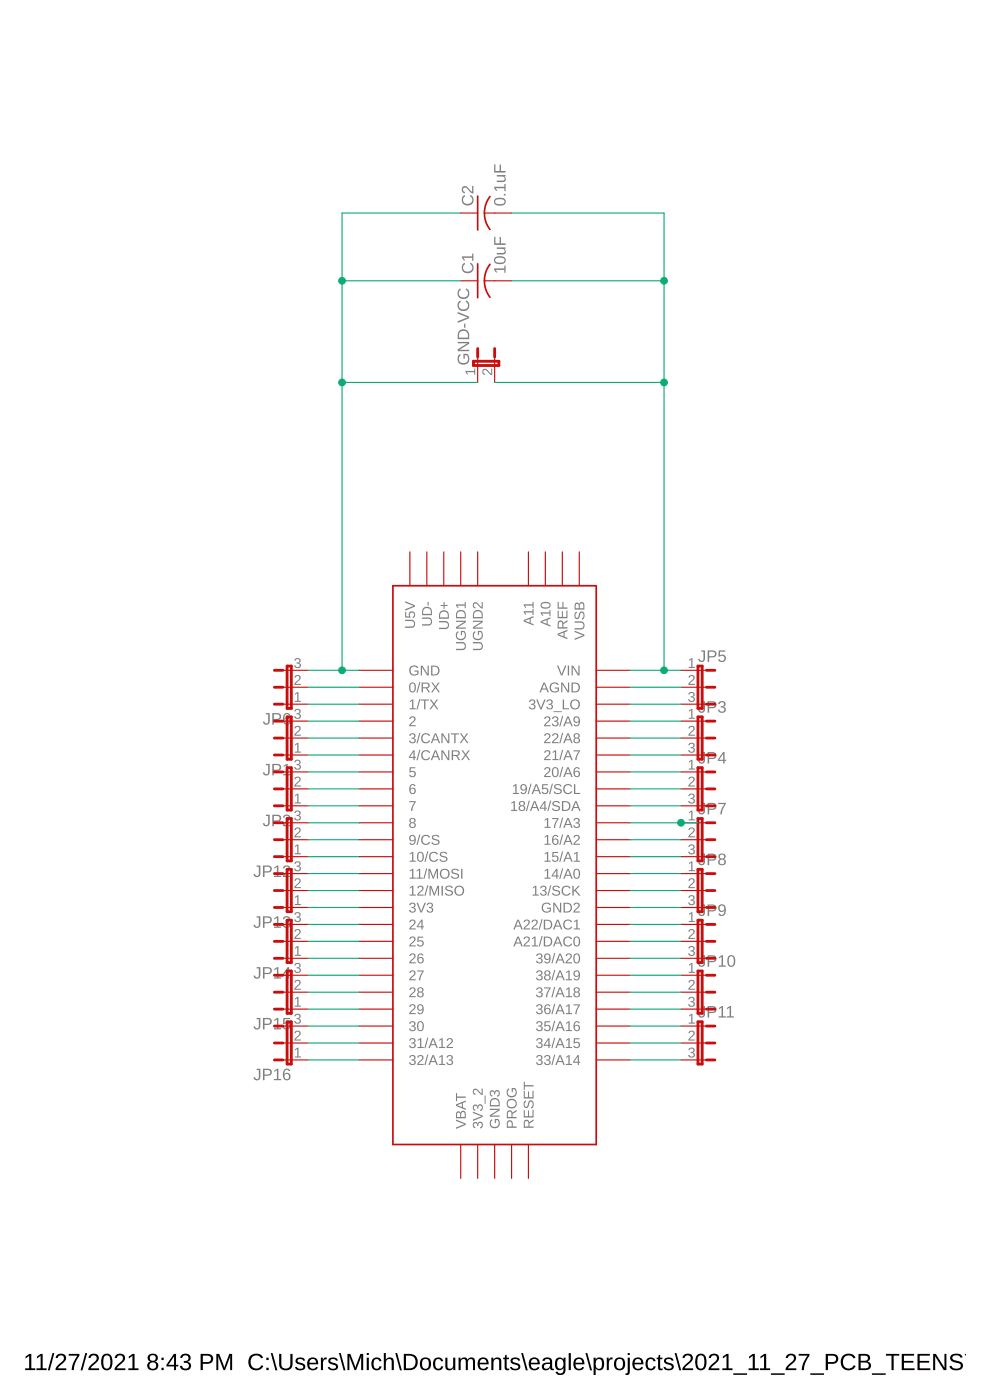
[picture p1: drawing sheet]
<svg xmlns="http://www.w3.org/2000/svg" width="148mm" height="210mm" viewBox="0 0 148 210" stroke-linecap="round" stroke-linejoin="round" font-family="sans-serif">
<path d="M3.8 203.4l.6-.4h.3v2.2h.6v.2h-1.5v-.2h.6v-1.9l-.6 .4zM5.5 203.4l.6-.4h.3v2.2h.6v.2h-1.5v-.2h.6v-1.9l-.6 .4zM7.9 202.9h.2l-.7 2.6h-.2zM8.6 203.1a.75 .75 0 0 1 .9-.1 .75 .75 0 0 1 .3 .9l-1.1 1.3h1.2v.2h-1.6a2.08 2.08 0 0 1 1-1.3 .48 .48 0 0 0 .1-.8 .48 .48 0 0 0-.7 .3h-.4zM10.3 203h1.6v.2l-.2 .3a3.5 3.5 0 0 0-.6 1.9h-.4a3.8 3.8 0 0 1 .9-2.1h-1.3zM12.8 202.9h.3l-.7 2.6h-.3zM13.5 203.1a.75 .75 0 0 1 .9-.1 .75 .75 0 0 1 .3 .9l-1.1 1.3h1.2v.2h-1.6a2.08 2.08 0 0 1 1-1.3 .48 .48 0 0 0 .1-.8 .48 .48 0 0 0-.7 .3h-.4zM15.5 203.1a.83 .83 0 0 1 .9 0 .83 .83 0 0 1 .4 .7l.1 .4a.96 .96 0 0 1-1.2 1.2 1.35 1.35 0 0 1-.5-1.6zM15.7 203.3a1.87 1.87 0 0 0 0 1.8l.1 .1a.55 .55 0 0 0 .7-.7v-.6a.53 .53 0 0 0-.2-.6 .53 .53 0 0 0-.6 0zM17.4 203.1a.75 .75 0 0 1 1-.1 .75 .75 0 0 1 .3 .9l-1.2 1.3h1.3v.2h-1.6a2.08 2.08 0 0 1 1-1.3 .48 .48 0 0 0 .1-.8 .48 .48 0 0 0-.8 .3h-.3zM19.3 203.4l.6-.4h.3v2.2h.5v.2h-1.5v-.2h.6v-1.9l-.5 .4zM22.3 203.1a.74 .74 0 0 1 1-.1 .74 .74 0 0 1 .2 .9l-.3 .2a.71 .71 0 0 1 .4 1 .71 .71 0 0 1-1 .3 .66 .66 0 0 1-.5-.6 .66 .66 0 0 1 .4-.7 .59 .59 0 0 1-.2-1zM22.4 203.6a.45 .45 0 0 0 .9 0 .45 .45 0 0 0-.9 0zM22.4 204.7a.51 .51 0 0 0 1 0 .51 .51 0 0 0-1 0zM24.2 203.6h.3v.3h-.3zM24.2 205.1h.3v.3h-.3zM26 203h.4v1.6h.3v.3h-.3v.5h-.3v-.5h-1.2v-.3zM26.1 203.3l-.9 1.3h.9zM27.2 203.1a.74 .74 0 0 1 1-.1 .74 .74 0 0 1 .2 1l-.3 .2a.66 .66 0 0 1 .5 .8 .66 .66 0 0 1-.8 .5l-.4-.1-.3-.2-.1-.4h.3a.49 .49 0 0 0 .6 .4 .49 .49 0 0 0 .3-.8l-.7-.1v-.2a.47 .47 0 0 0 .7-.3 .47 .47 0 0 0-.3-.6 .47 .47 0 0 0-.6 .4h-.3zM30.1 203a2.12 2.12 0 0 1 1.6 .2 .76 .76 0 0 1 .2 .8 .76 .76 0 0 1-.8 .5h-.7v.9h-.3zM30.4 203.3v.9h1a.49 .49 0 0 0 0-.9zM32.4 203h.4l.8 2.1 .8-2.1h.4v2.4h-.3v-2.1l-.8 2.1h-.2l-.8-2.1v2.1h-.3zM37.5 203.3a1.21 1.21 0 0 1 1.9 .3l-.3 .1a.87 .87 0 0 0-1.1-.4 .87 .87 0 0 0-.4 1.2 .84 .84 0 0 0 .7 .7 .84 .84 0 0 0 .9-.5l.2 .1a1.22 1.22 0 0 1-1.6 .5 1.22 1.22 0 0 1-.5-1.6zM39.9 203.6h.3v.3h-.3zM39.9 205.1h.3v.3h-.3zM40.6 202.9h.2l.7 2.6h-.2zM41.8 203h.3v1.5a.68 .68 0 0 0 .7 .7 .68 .68 0 0 0 .7-.7v-1.5h.3v1.5a1.01 1.01 0 0 1-1 1 1.01 1.01 0 0 1-1-1zM44.5 203.7a.85 .85 0 0 1 1.2 .3h-.3a.41 .41 0 0 0-.4-.3 .41 .41 0 0 0-.4 .4l.1 .1a1.05 1.05 0 0 1 1 .6 .79 .79 0 0 1-.5 .7 .79 .79 0 0 1-.9-.2l-.1-.3 .3-.1a.55 .55 0 0 0 .9 0v-.1a1.59 1.59 0 0 1-1.1-.6v-.3zM46.2 203.8a.85 .85 0 0 1 1.1-.2 .85 .85 0 0 1 .4 1h-1.4a.54 .54 0 0 0 .4 .6 .54 .54 0 0 0 .7-.3l.2 .1a.89 .89 0 0 1-1.2 .4 .89 .89 0 0 1-.4-1.2zM46.5 203.9l-.2 .4h1.1l-.1-.2a.48 .48 0 0 0-.3-.3 .48 .48 0 0 0-.5 .1zM48.1 203.6h.3v.3a.44 .44 0 0 1 .6-.4l-.1 .3a.49 .49 0 0 0-.5 .6v1h-.3zM49.4 203.7a.85 .85 0 0 1 1.2 .3h-.3a.41 .41 0 0 0-.4-.3 .41 .41 0 0 0-.4 .4l.1 .1a1.05 1.05 0 0 1 1 .6 .79 .79 0 0 1-.5 .7 .79 .79 0 0 1-.9-.2l-.1-.3 .3-.1a.55 .55 0 0 0 .9 0v-.1a1.59 1.59 0 0 1-1.1-.6v-.3zM50.8 202.9h.2l.8 2.6h-.3zM52 203h.5l.7 2.1 .8-2.1h.4v2.4h-.3v-2.1l-.7 2.1h-.3l-.8-2.1v2.1h-.3zM54.9 202.9h.4v.3h-.4zM54.9 203.6h.4v1.8h-.4zM55.8 203.8a.76 .76 0 0 1 1.4 .3h-.4a.44 .44 0 0 0-.5-.3 .44 .44 0 0 0-.3 .4v.3a.48 .48 0 0 0 .2 .7 .48 .48 0 0 0 .6-.4l.4 .1a.79 .79 0 0 1-1 .5 .79 .79 0 0 1-.6-.9zM57.5 202.9h.3v1a.63 .63 0 0 1 .7-.4 .63 .63 0 0 1 .5 .7v1.2h-.3v-1.2a.45 .45 0 0 0-.5-.5 .45 .45 0 0 0-.4 .6v1.1h-.3zM59.2 202.9h.3l.7 2.6h-.3zM60.5 203a2.32 2.32 0 0 1 1.8 .3 1.24 1.24 0 0 1 .2 1.3 1.24 1.24 0 0 1-1.1 .8h-.9zM60.8 203.3v1.9h.6a.95 .95 0 0 0 .9-1 .95 .95 0 0 0-1-.9zM63.1 203.8a.89 .89 0 0 1 1.2-.1 .89 .89 0 0 1 .2 1.1 .84 .84 0 0 1-.9 .6 .84 .84 0 0 1-.7-.9zM63.5 203.8a1 1 0 0 0 .1 1.4h.1a.76 .76 0 0 0 .5-1.1l-.3-.3zM65.1 203.8a.76 .76 0 0 1 1.3 .3h-.3a.44 .44 0 0 0-.5-.3 .44 .44 0 0 0-.4 .4v.3a.48 .48 0 0 0 .2 .7 .48 .48 0 0 0 .7-.4l.3 .1a.79 .79 0 0 1-1 .5 .79 .79 0 0 1-.5-.9zM66.7 203.6h.3v1.1a.45 .45 0 0 0 .5 .5 .45 .45 0 0 0 .4-.6v-1h.3v1.8h-.3v-.3a.63 .63 0 0 1-.7 .3 .63 .63 0 0 1-.5-.6zM68.7 203.6h.3v.3a.58 .58 0 0 1 .5-.4 .58 .58 0 0 1 .6 .4 .58 .58 0 0 1 .7-.4 .58 .58 0 0 1 .4 .7v1.2h-.3l-.1-1.4a.41 .41 0 0 0-.5-.2 .41 .41 0 0 0-.2 .5v1.1h-.3v-1.4a.41 .41 0 0 0-.6-.2 .41 .41 0 0 0-.2 .5v1.1h-.3zM71.8 203.8a.85 .85 0 0 1 1-.2 .85 .85 0 0 1 .4 1h-1.3a.54 .54 0 0 0 .3 .6 .54 .54 0 0 0 .7-.3l.3 .1a.89 .89 0 0 1-1.2 .4 .89 .89 0 0 1-.4-1.2zM72 203.9l-.1 .4h1v-.2a.48 .48 0 0 0-.4-.3 .48 .48 0 0 0-.5 .1zM73.6 203.6h.3v.3a.63 .63 0 0 1 .7-.4 .63 .63 0 0 1 .5 .7v1.2h-.3v-1.2a.45 .45 0 0 0-.5-.5 .45 .45 0 0 0-.4 .6v1.1h-.3zM75.7 203.1h.2v.5h.4v.2h-.4v1.2l.1 .2h.3v.2h-.5l-.2-.1v-1.5h-.2v-.2h.2zM76.7 203.7a.85 .85 0 0 1 1.2 .3h-.3a.41 .41 0 0 0-.4-.3 .41 .41 0 0 0-.4 .4l.2 .1a1.05 1.05 0 0 1 .9 .6 .79 .79 0 0 1-.5 .7 .79 .79 0 0 1-.9-.2l-.1-.3 .3-.1a.55 .55 0 0 0 1 0l-.1-.1a1.59 1.59 0 0 1-1.1-.6v-.3zM78.1 202.9h.3l.7 2.6h-.3zM79.4 203.8a.85 .85 0 0 1 1.1-.2 .85 .85 0 0 1 .4 1h-1.4a.54 .54 0 0 0 .4 .6 .54 .54 0 0 0 .6-.3l.3 .1a.89 .89 0 0 1-1.2 .4 .89 .89 0 0 1-.4-1.2zM79.7 203.9l-.2 .4h1.1l-.1-.2a.48 .48 0 0 0-.3-.3 .48 .48 0 0 0-.5 .1zM81.5 203.6a.74 .74 0 0 1 .8-.1 .74 .74 0 0 1 .4 .6v1l.1 .1h.2v.2h-.2a.32 .32 0 0 1-.4-.3 .63 .63 0 0 1-.9 .3 .63 .63 0 0 1-.1-.9l.3-.2h.7a.42 .42 0 0 0-.3-.5 .42 .42 0 0 0-.5 .3l-.3-.1zM81.6 204.6a.39 .39 0 0 0 .1 .6 .39 .39 0 0 0 .5-.1l.2-.6zM83.3 203.8a.66 .66 0 0 1 1.1 .1v-.3h.3v1.8a.79 .79 0 0 1-.6 .7 .79 .79 0 0 1-.9-.4h.3l.2 .1a.51 .51 0 0 0 .7-.1v-.6a.7 .7 0 0 1-.9 .3 .7 .7 0 0 1-.4-.9zM83.6 203.9l-.1 .6a.52 .52 0 0 0 .4 .7 .52 .52 0 0 0 .5-.7 .52 .52 0 0 0-.2-.6 .52 .52 0 0 0-.6 0zM85.2 202.9h.3v2.5h-.3zM86.1 203.8a.85 .85 0 0 1 1-.2 .85 .85 0 0 1 .5 1h-1.4a.54 .54 0 0 0 .4 .6 .54 .54 0 0 0 .6-.3l.3 .1a.89 .89 0 0 1-1.2 .4 .89 .89 0 0 1-.4-1.2zM86.4 203.9l-.2 .4h1v-.2a.48 .48 0 0 0-.3-.3 .48 .48 0 0 0-.5 .1zM87.7 202.9h.3l.7 2.6h-.3zM88.9 203.6h.3v.3a.71 .71 0 0 1 1-.3 .71 .71 0 0 1 .3 .9 .76 .76 0 0 1-.9 .9l-.4-.3v1.1h-.3zM89.5 203.8a1 1 0 0 0 .1 1.4 .53 .53 0 0 0 .6-.7v-.2a.45 .45 0 0 0-.2-.5 .45 .45 0 0 0-.5 0zM90.9 203.6h.3v.3a.44 .44 0 0 1 .6-.4l-.1 .3a.49 .49 0 0 0-.5 .6v1h-.3zM92.2 203.8a.89 .89 0 0 1 1.1-.1 .89 .89 0 0 1 .3 1.1 .84 .84 0 0 1-.9 .6 .84 .84 0 0 1-.7-.9zM92.5 203.8a1 1 0 0 0 .2 1.4h.1a.76 .76 0 0 0 .5-1.1l-.3-.3zM94 202.9h.3v.3h-.3zM94 203.6h.3v2.1a.45 .45 0 0 1-.6 .4v-.2h.2l.1-.1zM95 203.8a.85 .85 0 0 1 1-.2 .85 .85 0 0 1 .4 1h-1.3a.54 .54 0 0 0 .3 .6 .54 .54 0 0 0 .7-.3l.2 .1a.89 .89 0 0 1-1.1 .4 .89 .89 0 0 1-.4-1.2zM95.2 203.9l-.1 .4h1l-.1-.2a.48 .48 0 0 0-.3-.3 .48 .48 0 0 0-.5 .1zM96.9 203.8a.76 .76 0 0 1 1.3 .3h-.3a.44 .44 0 0 0-.5-.3 .44 .44 0 0 0-.4 .4v.3a.48 .48 0 0 0 .3 .7 .48 .48 0 0 0 .6-.4l.3 .1a.79 .79 0 0 1-.9 .5 .79 .79 0 0 1-.6-.9zM98.7 203.1h.2v.5h.3v.2h-.3v1.2l.1 .2h.3v.2h-.5l-.2-.1v-1.5h-.2v-.2h.2zM99.7 203.7a.85 .85 0 0 1 1.2 .3h-.3a.41 .41 0 0 0-.4-.3 .41 .41 0 0 0-.4 .4l.1 .1a1.05 1.05 0 0 1 1 .6 .79 .79 0 0 1-.5 .7 .79 .79 0 0 1-.9-.2l-.1-.3 .3-.1a.55 .55 0 0 0 .9 0v-.1a1.59 1.59 0 0 1-1.1-.6v-.3zM101.1 202.9h.2l.8 2.6h-.3zM102.5 203.1a.75 .75 0 0 1 .9-.1 .75 .75 0 0 1 .3 .9l-1.1 1.3h1.2v.2h-1.6a2.08 2.08 0 0 1 1-1.3 .48 .48 0 0 0 .1-.8 .48 .48 0 0 0-.7 .3h-.4zM104.5 203.1a.83 .83 0 0 1 .9 0 .83 .83 0 0 1 .4 .7v.4a.96 .96 0 0 1-1.1 1.2 1.35 1.35 0 0 1-.5-1.6zM104.7 203.3a1.87 1.87 0 0 0 0 1.8l.1 .1a.55 .55 0 0 0 .7-.7v-.6a.53 .53 0 0 0-.2-.6 .53 .53 0 0 0-.6 0zM106.4 203.1a.75 .75 0 0 1 1-.1 .75 .75 0 0 1 .3 .9l-1.2 1.3h1.3v.2h-1.6a2.08 2.08 0 0 1 1-1.3 .48 .48 0 0 0 .1-.8 .48 .48 0 0 0-.8 .3h-.3zM108.3 203.4l.6-.4h.3v2.2h.5v.2h-1.5v-.2h.6v-1.9l-.5 .4zM109.9 205.9h2v.2h-2zM112.2 203.4l.6-.4h.3v2.2h.6v.2h-1.5v-.2h.6v-1.9l-.6 .4zM113.9 203.4l.6-.4h.3v2.2h.6v.2h-1.5v-.2h.6v-1.9l-.6 .4zM115.5 205.9h2.1v.2h-2.1zM118 203.1a.75 .75 0 0 1 .9-.1 .75 .75 0 0 1 .3 .9l-1.2 1.3h1.3v.2h-1.6a2.08 2.08 0 0 1 1-1.3 .48 .48 0 0 0 .1-.8 .48 .48 0 0 0-.8 .3h-.3zM119.7 203h1.6v.2l-.2 .3a3.5 3.5 0 0 0-.7 1.9h-.3a3.8 3.8 0 0 1 .9-2.1h-1.3zM121.4 205.9h2.1v.2h-2.1zM123.7 203a2.12 2.12 0 0 1 1.7 .2 .76 .76 0 0 1 .1 .8 .76 .76 0 0 1-.8 .5h-.7v.9h-.3zM124 203.3v.9h1a.49 .49 0 0 0 0-.9zM126.3 203.3a1.21 1.21 0 0 1 1.9 .3l-.3 .1a.87 .87 0 0 0-1.2-.4 .87 .87 0 0 0-.4 1.2 .84 .84 0 0 0 .7 .7 .84 .84 0 0 0 .9-.5l.3 .1a1.22 1.22 0 0 1-1.7 .5 1.22 1.22 0 0 1-.5-1.6zM128.6 203h.9a.67 .67 0 0 1 .9 .6 .55 .55 0 0 1-.5 .5 .66 .66 0 0 1 .6 .8 .66 .66 0 0 1-.9 .5h-1zM128.9 203.3v.7h.6a.42 .42 0 0 0 .4-.1 .42 .42 0 0 0 .1-.4 1 1 0 0 0-1.1-.2zM128.9 204.3v.9l.9-.1a.42 .42 0 0 0 .4-.3 .42 .42 0 0 0-.3-.5zM130.6 205.9h2.1v.2h-2.1zM132.7 203h2v.3h-.8v2.1h-.3v-2.1h-.9zM135.1 203h1.8v.3h-1.5v.7h1.4v.3h-1.4v.9h1.6v.2h-1.9zM137.5 203h1.8v.3h-1.5v.7h1.4v.3h-1.4v.9h1.6v.2h-1.9zM139.8 203h.4l1.3 2.1v-2.1h.3v2.4h-.4l-1.3-2v2h-.3zM142.5 203.3a1.11 1.11 0 0 1 1.7 .2l-.3 .1a.68 .68 0 0 0-.6-.4 .68 .68 0 0 0-.6 .4 1.19 1.19 0 0 0 1.1 .5 .66 .66 0 0 1 .5 .8 .66 .66 0 0 1-.7 .5 1.11 1.11 0 0 1-1.4-.6h.4a.78 .78 0 0 0 .7 .4 .78 .78 0 0 0 .6-.4 1.06 1.06 0 0 0-1-.6 .62 .62 0 0 1-.4-.9zM144.5 203h.2v2.4v-1zM144.7 205v.4zM144.7 203.5v2zM144.7 203.5v2zM144.7 202.9v2.5zM144.7 202.9v3.3zM144.7 203v2.5zM144.7 202.9v2.5zM144.7 203.5v2zM144.7 203.7v.6zM144.7 203.5v2zM144.7 203.7v.6zM144.7 203.1v2.4zM144.7 203.6v.3zM144.7 205.1v.3zM144.7 203v2.4zM144.7 202.9v2.6zM144.7 203v2.4zM144.7 202.9v3.3z" fill="#000"/>
<g fill="#808080">
<path d="M61.5 107.5a.47 .47 0 0 1 .7 0 .47 .47 0 0 1-.2 .7l-.5 .5h.8v.2h-1l.1-.3 .3-.3a.39 .39 0 0 0 .3-.3 .39 .39 0 0 0-.2-.5l-.2 .1-.1 .2h-.2z"/>
<path d="M61.4 115h.8v.2h-.6l-.1 .5a.5 .5 0 0 1 .7 .2 .5 .5 0 0 1-.3 .7 .5 .5 0 0 1-.6-.4h.2l.3 .2a.34 .34 0 0 0 .3-.5 .34 .34 0 0 0-.6-.1h-.2z"/>
<path d="M61.3 120.1h1l-.4 .9-.1 .6h-.2v-.4l.5-.9h-.8z"/>
<path d="M44.2 111.6l.5-.2v1.3h.4v.1h-.9v-.1h.3v-1.1l-.3 .2z"/>
<path d="M44.3 108.9a.47 .47 0 0 1 .7 .1 .47 .47 0 0 1-.2 .7l-.5 .4h.8v.2h-1l.1-.2 .3-.4a.39 .39 0 0 0 .3-.3 .39 .39 0 0 0-.2-.4h-.2l-.1 .2h-.2z"/>
<path d="M44.2 106.4a.43 .43 0 0 1 .7-.1 .43 .43 0 0 1 0 .7h-.2a.4 .4 0 0 1 .4 .5 .4 .4 0 0 1-.5 .3 .45 .45 0 0 1-.5-.4h.2a.3 .3 0 0 0 .4 .2 .3 .3 0 0 0 .1-.4l-.4-.1v-.2a.29 .29 0 0 0 .4-.1 .29 .29 0 0 0-.2-.4 .29 .29 0 0 0-.3 .3h-.2z"/>
<path d="M44.2 119.2l.5-.2v1.3h.4v.2h-.9v-.2h.3v-1.1l-.3 .2z"/>
<path d="M44.3 116.5a.47 .47 0 0 1 .7 .1 .47 .47 0 0 1-.2 .7l-.5 .5h.8v.1h-1l.1-.2 .3-.4a.39 .39 0 0 0 .3-.3 .39 .39 0 0 0-.2-.4l-.2 .1-.1 .1h-.2z"/>
<path d="M44.2 114a.43 .43 0 0 1 .7 0 .43 .43 0 0 1 0 .6h-.2a.4 .4 0 0 1 .4 .5 .4 .4 0 0 1-.5 .3 .45 .45 0 0 1-.5-.4h.2a.3 .3 0 0 0 .4 .3 .3 .3 0 0 0 .1-.5l-.4-.1v-.1a.29 .29 0 0 0 .4-.2 .29 .29 0 0 0-.2-.4 .29 .29 0 0 0-.3 .3h-.2z"/>
<path d="M103.2 106.5l.5-.2v1.3h.4v.2h-.9v-.2h.4v-1.1l-.4 .2z"/>
<path d="M103.3 108.9a.47 .47 0 0 1 .7 .1 .47 .47 0 0 1-.2 .7l-.5 .4h.8v.2h-1l.1-.2 .3-.4a.39 .39 0 0 0 .3-.3 .39 .39 0 0 0-.2-.4h-.2l-.1 .2h-.2z"/>
<path d="M103.3 111.5a.43 .43 0 0 1 .6-.1 .43 .43 0 0 1 0 .6l-.1 .1a.4 .4 0 0 1 .3 .5 .4 .4 0 0 1-.5 .3 .45 .45 0 0 1-.5-.4h.2a.3 .3 0 0 0 .4 .2 .3 .3 0 0 0 .1-.5h-.3v-.2a.29 .29 0 0 0 .4-.1 .29 .29 0 0 0-.2-.4 .29 .29 0 0 0-.4 .3l-.2-.1z"/>
<path d="M103.2 114.2l.5-.3v1.3h.4v.2h-.9v-.2h.4v-1.1l-.4 .2z"/>
<path d="M103.3 116.5a.47 .47 0 0 1 .7 .1 .47 .47 0 0 1-.2 .7l-.5 .5h.8v.1h-1l.1-.2 .3-.4a.39 .39 0 0 0 .3-.3 .39 .39 0 0 0-.2-.4l-.2 .1-.1 .1h-.2z"/>
<path d="M103.3 119.1a.43 .43 0 0 1 .6-.1 .43 .43 0 0 1 0 .7h-.1a.4 .4 0 0 1 .3 .5 .4 .4 0 0 1-.5 .3 .45 .45 0 0 1-.5-.4h.2a.3 .3 0 0 0 .4 .2 .3 .3 0 0 0 .1-.4l-.3-.1v-.2a.29 .29 0 0 0 .4-.1 .29 .29 0 0 0-.2-.4 .29 .29 0 0 0-.4 .3h-.2z"/>
<path d="M103.2 98.9l.5-.2v1.3h.4v.2h-.9v-.2h.4v-1.1l-.4 .2z"/>
<path d="M103.3 101.3a.47 .47 0 0 1 .7 .1 .47 .47 0 0 1-.2 .6l-.5 .5h.8v.2h-1l.1-.3 .3-.3a.39 .39 0 0 0 .3-.3 .39 .39 0 0 0-.2-.4h-.2l-.1 .2h-.2z"/>
<path d="M103.3 103.8a.43 .43 0 0 1 .6 0 .43 .43 0 0 1 0 .6l-.1 .1a.4 .4 0 0 1 .3 .4 .4 .4 0 0 1-.5 .4 .45 .45 0 0 1-.5-.4l.2-.1a.3 .3 0 0 0 .4 .3 .3 .3 0 0 0 .1-.5h-.3v-.2a.29 .29 0 0 0 .4-.1 .29 .29 0 0 0-.2-.4 .29 .29 0 0 0-.4 .2h-.2z"/>
<path d="M44.2 104l.5-.2v1.3h.4v.1h-.9v-.1h.3v-1.2l-.3 .3z"/>
<path d="M44.3 101.3a.47 .47 0 0 1 .7 .1 .47 .47 0 0 1-.2 .6l-.5 .5h.8v.2h-1l.1-.3 .3-.3a.39 .39 0 0 0 .3-.3 .39 .39 0 0 0-.2-.4h-.2l-.1 .2h-.2z"/>
<path d="M44.2 98.8a.43 .43 0 0 1 .7-.1 .43 .43 0 0 1 0 .7h-.2a.4 .4 0 0 1 .4 .5 .4 .4 0 0 1-.5 .3 .45 .45 0 0 1-.5-.4h.2a.3 .3 0 0 0 .4 .2 .3 .3 0 0 0 .1-.4l-.4-.1v-.2a.29 .29 0 0 0 .4-.1 .29 .29 0 0 0-.2-.4 .29 .29 0 0 0-.3 .3l-.2-.1z"/>
<path d="M103.2 121.8l.5-.3v1.3h.4v.2h-.9v-.2h.4v-1.1l-.4 .3z"/>
<path d="M103.3 124.2a.47 .47 0 0 1 .7 0 .47 .47 0 0 1-.2 .7l-.5 .5h.8v.1h-1l.1-.2 .3-.3a.39 .39 0 0 0 .3-.4 .39 .39 0 0 0-.2-.4l-.2 .1-.1 .2-.2-.1z"/>
<path d="M103.3 126.7a.43 .43 0 0 1 .6-.1 .43 .43 0 0 1 0 .7h-.1a.4 .4 0 0 1 .3 .5 .4 .4 0 0 1-.5 .3 .45 .45 0 0 1-.5-.4h.2a.3 .3 0 0 0 .4 .3 .3 .3 0 0 0 .1-.5l-.3-.1v-.1a.29 .29 0 0 0 .4-.2 .29 .29 0 0 0-.2-.4 .29 .29 0 0 0-.4 .3h-.2z"/>
<path d="M103.2 129.4l.5-.2v1.3h.4v.1h-.9v-.1h.4v-1.2l-.4 .3z"/>
<path d="M103.3 131.8a.47 .47 0 0 1 .7 0 .47 .47 0 0 1-.2 .7l-.5 .5h.8v.2h-1l.1-.3 .3-.3a.39 .39 0 0 0 .3-.4 .39 .39 0 0 0-.2-.4l-.2 .1-.1 .2h-.2z"/>
<path d="M103.3 134.3a.43 .43 0 0 1 .6 0 .43 .43 0 0 1 0 .6h-.1a.4 .4 0 0 1 .3 .5 .4 .4 0 0 1-.5 .3 .45 .45 0 0 1-.5-.4h.2a.3 .3 0 0 0 .4 .3 .3 .3 0 0 0 .1-.5l-.3-.1v-.1a.29 .29 0 0 0 .4-.2 .29 .29 0 0 0-.2-.4 .29 .29 0 0 0-.4 .3h-.2z"/>
<path d="M103.2 137l.5-.2v1.3h.4v.1h-.9v-.1h.4v-1.2l-.4 .3z"/>
<path d="M103.3 139.4a.47 .47 0 0 1 .7 0 .47 .47 0 0 1-.2 .7l-.5 .5h.8v.2h-1l.1-.3 .3-.3a.39 .39 0 0 0 .3-.3 .39 .39 0 0 0-.2-.5l-.2 .1-.1 .2h-.2z"/>
<path d="M103.3 141.9a.43 .43 0 0 1 .6 0 .43 .43 0 0 1 0 .6l-.1 .1a.4 .4 0 0 1 .3 .4 .4 .4 0 0 1-.5 .3 .45 .45 0 0 1-.5-.4h.2a.3 .3 0 0 0 .4 .3 .3 .3 0 0 0 .1-.5h-.3v-.2a.29 .29 0 0 0 .4-.2 .29 .29 0 0 0-.2-.3 .29 .29 0 0 0-.4 .2h-.2z"/>
<path d="M103.2 144.6l.5-.2v1.3h.4v.2h-.9v-.2h.4v-1.1l-.4 .2z"/>
<path d="M103.3 147a.47 .47 0 0 1 .7 .1 .47 .47 0 0 1-.2 .7l-.5 .4h.8v.2h-1l.1-.3 .3-.3a.39 .39 0 0 0 .3-.3 .39 .39 0 0 0-.2-.4h-.2l-.1 .2h-.2z"/>
<path d="M103.3 149.5a.43 .43 0 0 1 .6 0 .43 .43 0 0 1 0 .6l-.1 .1a.4 .4 0 0 1 .3 .5 .4 .4 0 0 1-.5 .3 .45 .45 0 0 1-.5-.4l.2-.1a.3 .3 0 0 0 .4 .3 .3 .3 0 0 0 .1-.5h-.3v-.2a.29 .29 0 0 0 .4-.1 .29 .29 0 0 0-.2-.4 .29 .29 0 0 0-.4 .2h-.2z"/>
<path d="M103.2 152.2l.5-.2v1.3h.4v.2h-.9v-.2h.4v-1.1l-.4 .2z"/>
<path d="M103.3 154.6a.47 .47 0 0 1 .7 .1 .47 .47 0 0 1-.2 .7l-.5 .5h.8v.1h-1l.1-.2 .3-.4a.39 .39 0 0 0 .3-.3 .39 .39 0 0 0-.2-.4h-.2l-.1 .2h-.2z"/>
<path d="M103.3 157.2a.43 .43 0 0 1 .6-.1 .43 .43 0 0 1 0 .7h-.1a.4 .4 0 0 1 .3 .5 .4 .4 0 0 1-.5 .3 .45 .45 0 0 1-.5-.4h.2a.3 .3 0 0 0 .4 .2 .3 .3 0 0 0 .1-.4l-.3-.1v-.2a.29 .29 0 0 0 .4-.1 .29 .29 0 0 0-.2-.4 .29 .29 0 0 0-.4 .3l-.2-.1z"/>
<path d="M44.2 126.9l.5-.3v1.3h.4v.2h-.9v-.2h.3v-1.1l-.3 .2z"/>
<path d="M44.3 124.2a.47 .47 0 0 1 .7 0 .47 .47 0 0 1-.2 .7l-.5 .5h.8v.1h-1l.1-.2 .3-.3a.39 .39 0 0 0 .3-.4 .39 .39 0 0 0-.2-.4l-.2 .1-.1 .2-.2-.1z"/>
<path d="M44.2 121.6a.43 .43 0 0 1 .7 0 .43 .43 0 0 1 0 .6l-.2 .1a.4 .4 0 0 1 .4 .4 .4 .4 0 0 1-.5 .3 .45 .45 0 0 1-.5-.4h.2a.3 .3 0 0 0 .4 .3 .3 .3 0 0 0 .1-.5l-.4-.1v-.1a.29 .29 0 0 0 .4-.2 .29 .29 0 0 0-.2-.3 .29 .29 0 0 0-.3 .2h-.2z"/>
<path d="M44.2 134.5l.5-.3v1.3h.4v.2h-.9v-.2h.3v-1.1l-.3 .2z"/>
<path d="M44.3 131.8a.47 .47 0 0 1 .7 0 .47 .47 0 0 1-.2 .7l-.5 .5h.8v.2h-1l.1-.3 .3-.3a.39 .39 0 0 0 .3-.4 .39 .39 0 0 0-.2-.4l-.2 .1-.1 .2h-.2z"/>
<path d="M44.2 129.2a.43 .43 0 0 1 .7 0 .43 .43 0 0 1 0 .6l-.2 .1a.4 .4 0 0 1 .4 .4 .4 .4 0 0 1-.5 .3 .45 .45 0 0 1-.5-.4h.2a.3 .3 0 0 0 .4 .3 .3 .3 0 0 0 .1-.5h-.4v-.2a.29 .29 0 0 0 .4-.1 .29 .29 0 0 0-.2-.4 .29 .29 0 0 0-.3 .2h-.2z"/>
<path d="M44.2 142.1l.5-.3v1.4h.4v.1h-.9v-.1h.3v-1.2l-.3 .3z"/>
<path d="M44.3 139.4a.47 .47 0 0 1 .7 0 .47 .47 0 0 1-.2 .7l-.5 .5h.8v.2h-1l.1-.3 .3-.3a.39 .39 0 0 0 .3-.3 .39 .39 0 0 0-.2-.5l-.2 .1-.1 .2h-.2z"/>
<path d="M44.2 136.8a.43 .43 0 0 1 .7 0 .43 .43 0 0 1 0 .6l-.2 .1a.4 .4 0 0 1 .4 .5 .4 .4 0 0 1-.5 .3 .45 .45 0 0 1-.5-.4l.2-.1a.3 .3 0 0 0 .4 .3 .3 .3 0 0 0 .1-.5h-.4v-.2a.29 .29 0 0 0 .4-.1 .29 .29 0 0 0-.2-.4 .29 .29 0 0 0-.3 .2h-.2z"/>
<path d="M44.2 149.7l.5-.2v1.3h.4v.1h-.9v-.1h.3v-1.2l-.3 .3z"/>
<path d="M44.3 147a.47 .47 0 0 1 .7 .1 .47 .47 0 0 1-.2 .7l-.5 .4h.8v.2h-1l.1-.3 .3-.3a.39 .39 0 0 0 .3-.3 .39 .39 0 0 0-.2-.4h-.2l-.1 .2h-.2z"/>
<path d="M44.2 144.5a.43 .43 0 0 1 .7-.1 .43 .43 0 0 1 0 .7h-.2a.4 .4 0 0 1 .4 .5 .4 .4 0 0 1-.5 .3 .45 .45 0 0 1-.5-.4h.2a.3 .3 0 0 0 .4 .2 .3 .3 0 0 0 .1-.4l-.4-.1v-.2a.29 .29 0 0 0 .4-.1 .29 .29 0 0 0-.2-.4 .29 .29 0 0 0-.3 .3l-.2-.1z"/>
<path d="M44.2 157.3l.5-.2v1.3h.4v.2h-.9v-.2h.3v-1.1l-.3 .2z"/>
<path d="M44.3 154.6a.47 .47 0 0 1 .7 .1 .47 .47 0 0 1-.2 .7l-.5 .5h.8v.1h-1l.1-.2 .3-.4a.39 .39 0 0 0 .3-.3 .39 .39 0 0 0-.2-.4h-.2l-.1 .2h-.2z"/>
<path d="M44.2 152.1a.43 .43 0 0 1 .7-.1 .43 .43 0 0 1 0 .7h-.2a.4 .4 0 0 1 .4 .5 .4 .4 0 0 1-.5 .3 .45 .45 0 0 1-.5-.4h.2a.3 .3 0 0 0 .4 .2 .3 .3 0 0 0 .1-.4l-.4-.1v-.2a.29 .29 0 0 0 .4-.1 .29 .29 0 0 0-.2-.4 .29 .29 0 0 0-.3 .3h-.2z"/>
<path d="M69.7 55.6h1.3v-.3h.2v.9h-.2v-.4h-1.1l.2 .3h-.1z"/>
<path d="M72.4 55.4a.6 .6 0 0 1 .9 .3l.3 .3v-.7h.1v.9h-.2l-.3-.3a.39 .39 0 0 0-.4-.4 .39 .39 0 0 0-.4 .2l.1 .2 .2 .1-.1 .2a.51 .51 0 0 1-.2-.8z"/>
<path d="M74 40.2h1.6v-.4h.1v1.1h-.1v-.4h-1.4l.3 .4h-.2l-.3-.5zM74.1 38.7a1.18 1.18 0 0 1 1.6 .1l.1 .2a.93 .93 0 0 1-1.4 .5 .56 .56 0 0 1-.3-.8zM74.2 38.8a.47 .47 0 0 0 .2 .5 .47 .47 0 0 0 .5 .1h.2a.38 .38 0 0 0 .5-.4 .38 .38 0 0 0-.5-.4l-.6 .1zM74.4 37.1h1.3v.2h-.2a.44 .44 0 0 1 .3 .5 .44 .44 0 0 1-.5 .4h-.9v-.3h.9a.32 .32 0 0 0 .3-.3 .32 .32 0 0 0-.4-.3h-.8zM74 35.5h.2v1h.7v-1h.2v1h.6v.2h-1.7z"/>
<path d="M74.1 29.9a1.18 1.18 0 0 1 1.6 .2l.1 .1a.93 .93 0 0 1-1.4 .6 .56 .56 0 0 1-.3-.9zM74.2 30.1a.47 .47 0 0 0 .2 .5 .47 .47 0 0 0 .5 0h.2a.38 .38 0 0 0 .5-.4 .38 .38 0 0 0-.5-.3h-.6zM75.5 29.1h.2v.2h-.2zM74 28h1.6v-.4h.1v1.1h-.1v-.5h-1.4l.3 .4h-.2l-.3-.4zM74.4 26.2h1.3v.2l-.2 .1a.44 .44 0 0 1 .3 .5 .44 .44 0 0 1-.5 .3h-.9v-.2h.9a.32 .32 0 0 0 .3-.4 .32 .32 0 0 0-.4-.2h-.8zM74 24.6h.2v1h.7v-.9h.2v.9h.6v.3h-1.7z"/>
<path d="M61.4 105.1l.5-.2v1.3h.4v.1h-.9v-.1h.3v-1.1l-.3 .2zM62.8 104.8h.2l-.4 1.6h-.2zM63 104.9h1.2v.1h-.5v1.3h-.2v-1.3h-.5zM64.4 104.9h.2l.4 .6 .4-.6h.2l-.5 .7 .6 .7h-.2l-.5-.6-.4 .6h-.3l.6-.7z"/>
<path d="M61.5 110a.43 .43 0 0 1 .6 0 .43 .43 0 0 1 0 .6l-.2 .1a.4 .4 0 0 1 .4 .4 .4 .4 0 0 1-.5 .3 .45 .45 0 0 1-.5-.4h.2a.3 .3 0 0 0 .4 .3 .3 .3 0 0 0 .1-.5h-.4v-.2a.29 .29 0 0 0 .4-.1 .29 .29 0 0 0-.2-.4 .29 .29 0 0 0-.3 .2h-.2zM62.8 109.9h.2l-.4 1.5h-.2zM63.3 110.1l.5-.2a.61 .61 0 0 1 .6 .4l-.2 .1a.54 .54 0 0 0-.8-.1 .54 .54 0 0 0 .1 .8 .54 .54 0 0 0 .8-.1l.1 .1a.75 .75 0 0 1-1.1 .2 .75 .75 0 0 1 0-1.2zM65.1 110h.3l.5 1.4h-.2l-.1-.4h-.7l-.2 .4h-.2zM65.2 110.1l-.2 .7h.5zM66.1 110h.3l.8 1.2-.1-1.2h.2v1.4h-.2l-.8-1.2v1.2h-.2zM67.5 110h1.3v.1h-.6v1.3h-.1v-1.3h-.6zM68.9 110h.2l.4 .5 .4-.5h.2l-.5 .7 .6 .7h-.2l-.5-.6-.4 .6h-.2l.5-.7z"/>
<path d="M61.9 112.5h.2v1h.2v.1h-.2v.4h-.2v-.4h-.6zM61.9 112.7l-.5 .8h.5zM62.8 112.4h.2l-.4 1.6h-.2zM63.3 112.7l.5-.2a.61 .61 0 0 1 .6 .3l-.2 .1a.54 .54 0 0 0-.8 0 .54 .54 0 0 0 .1 .8 .54 .54 0 0 0 .8-.2l.1 .1a.75 .75 0 0 1-1.1 .2 .75 .75 0 0 1 0-1.1zM65.1 112.5h.3l.5 1.5h-.2l-.1-.5h-.7l-.2 .5h-.2zM65.2 112.6l-.2 .8h.5zM66.1 112.5h.3l.8 1.3-.1-1.3h.2v1.5h-.2l-.8-1.3v1.3h-.2zM67.7 112.5h.7a.43 .43 0 0 1 .5 .3 .43 .43 0 0 1-.4 .5l.4 .7h-.2l-.4-.6h-.4v.6h-.2zM67.9 112.7v.5h.5a.28 .28 0 0 0 .3-.3 .28 .28 0 0 0-.4-.2zM69.1 112.5h.3l.4 .6 .4-.6h.2l-.5 .7 .5 .8h-.2l-.4-.7-.5 .7h-.2l.5-.8z"/>
<path d="M61.5 102.4a.55 .55 0 0 1 .7 0 .55 .55 0 0 1 .1 .7 .55 .55 0 0 1-.5 .7 .55 .55 0 0 1-.5-.7v-.4zM61.7 102.5a1.01 1.01 0 0 0 0 1.1 .41 .41 0 0 0 .4-.1 .41 .41 0 0 0 0-.4v-.4a.29 .29 0 0 0-.4-.2zM62.8 102.3h.2l-.4 1.5h-.2zM63.2 102.3h.7a.43 .43 0 0 1 .5 .4 .43 .43 0 0 1-.4 .5l.4 .6h-.2l-.4-.6h-.4v.6h-.2zM63.4 102.5v.5h.4a.28 .28 0 0 0 .4-.2 .28 .28 0 0 0-.4-.3zM64.6 102.3h.2l.4 .6 .4-.6h.3l-.5 .7 .5 .8h-.2l-.5-.6-.4 .6h-.2l.5-.8z"/>
<path d="M61.6 117.6h.1a.43 .43 0 0 1 .6 .3h-.2l-.1-.2a.41 .41 0 0 0-.4 .2 .41 .41 0 0 0-.1 .4 .47 .47 0 0 1 .7 .1 .47 .47 0 0 1-.2 .7 .47 .47 0 0 1-.6-.4l-.1-.6zM61.5 118.6a.31 .31 0 0 0 .6 0 .31 .31 0 0 0-.6 0z"/>
<path d="M61.5 122.7a.43 .43 0 0 1 .6 0 .43 .43 0 0 1 0 .6h-.1a.44 .44 0 0 1 .2 .7 .44 .44 0 0 1-.6 .1 .39 .39 0 0 1-.3-.4 .39 .39 0 0 1 .3-.4l-.3-.2zM61.5 123a.3 .3 0 0 0 .6 0 .3 .3 0 0 0-.6 0zM61.5 123.7a.31 .31 0 0 0 .6 0 .31 .31 0 0 0-.6 0z"/>
<path d="M61.4 125.3a.54 .54 0 0 1 .7 0 .54 .54 0 0 1 .2 .6 .56 .56 0 0 1-.2 .7 .56 .56 0 0 1-.7-.1l-.1-.1 .2-.1 .1 .2a.41 .41 0 0 0 .4-.1 .41 .41 0 0 0 .1-.4 .47 .47 0 0 1-.7 0 .47 .47 0 0 1 0-.7zM61.4 125.7a.35 .35 0 0 0 .7 0 .35 .35 0 0 0-.7 0zM62.8 125.1h.2l-.4 1.6h-.2zM63.3 125.4l.5-.2a.61 .61 0 0 1 .6 .3l-.2 .1a.54 .54 0 0 0-.8 0 .54 .54 0 0 0 .1 .8 .54 .54 0 0 0 .8-.2l.1 .1a.75 .75 0 0 1-1.1 .2 .75 .75 0 0 1 0-1.1zM64.8 125.3l.5-.1a.48 .48 0 0 1 .5 .3h-.2a.34 .34 0 0 0-.4-.2 .34 .34 0 0 0-.2 .4l.3 .1a.45 .45 0 0 1 .5 .5 .45 .45 0 0 1-.6 .4l-.5-.2-.1-.2h.2a.41 .41 0 0 0 .5 .3 .41 .41 0 0 0 .3-.5l-.3-.1a.45 .45 0 0 1-.5-.2 .45 .45 0 0 1 0-.5z"/>
<path d="M61.4 128l.5-.3v1.3h.4v.2h-.9v-.2h.3v-1.1l-.3 .2zM62.7 127.8a.55 .55 0 0 1 .6 0 .55 .55 0 0 1 .2 .7 .55 .55 0 0 1-.5 .7 .55 .55 0 0 1-.5-.7v-.5zM62.8 127.9a1.01 1.01 0 0 0 0 1.1 .41 .41 0 0 0 .5-.1 .41 .41 0 0 0 0-.4v-.4a.29 .29 0 0 0-.5-.2zM64 127.7h.2l-.5 1.5h-.1zM64.5 127.9l.5-.2a.61 .61 0 0 1 .6 .4h-.2a.54 .54 0 0 0-.8 0 .54 .54 0 0 0 .1 .8 .54 .54 0 0 0 .8-.1h.1a.75 .75 0 0 1-1.1 .3 .75 .75 0 0 1 0-1.2zM66 127.8l.4-.1a.48 .48 0 0 1 .6 .3l-.2 .1a.34 .34 0 0 0-.4-.3 .34 .34 0 0 0-.2 .4l.3 .2a.45 .45 0 0 1 .5 .4 .45 .45 0 0 1-.6 .4l-.5-.1-.1-.3h.2a.41 .41 0 0 0 .5 .3 .41 .41 0 0 0 .3-.4l-.3-.2a.45 .45 0 0 1-.5-.1 .45 .45 0 0 1 0-.6z"/>
<path d="M61.4 130.5l.5-.2v1.3h.4v.1h-.9v-.1h.3v-1.2l-.3 .3zM62.4 130.5l.6-.2v1.3h.3v.1h-.9v-.1h.4v-1.2l-.4 .3zM63.8 130.2h.2l-.4 1.6h-.2zM64.2 130.3h.3l.4 1.2 .5-1.2h.2v1.4h-.2v-1.3l-.4 1.3h-.2l-.4-1.3v1.3h-.2zM65.8 131a.8 .8 0 0 1 1.6 0 .8 .8 0 0 1-1.6 0zM66.2 130.6a.58 .58 0 0 0 0 .8 .58 .58 0 0 0 .9-.1 .57 .57 0 0 0-.1-.7 .57 .57 0 0 0-.8 0zM67.8 130.3l.4-.1a.48 .48 0 0 1 .6 .4h-.2a.34 .34 0 0 0-.5-.2 .34 .34 0 0 0-.2 .4l.3 .1a.45 .45 0 0 1 .6 .5 .45 .45 0 0 1-.6 .4l-.5-.2-.1-.2 .1-.1a.41 .41 0 0 0 .5 .3 .41 .41 0 0 0 .4-.4l-.4-.1a.45 .45 0 0 1-.5-.2 .45 .45 0 0 1 .1-.6zM69.1 130.3h.2v1.4h-.2z"/>
<path d="M61.4 133l.5-.2v1.3h.4v.2h-.9v-.2h.3v-1.1l-.3 .2zM62.7 132.9a.47 .47 0 0 1 .7 0 .47 .47 0 0 1-.2 .7l-.5 .5h.8v.2h-1l.1-.3 .3-.3a.39 .39 0 0 0 .3-.3 .39 .39 0 0 0-.2-.5l-.2 .1-.1 .2h-.2zM64 132.7h.2l-.5 1.6h-.1zM64.3 132.8h.3l.5 1.3 .4-1.3h.3v1.5h-.2v-1.3l-.5 1.3h-.1l-.5-1.3v1.3h-.2zM66.2 132.8h.2v1.5h-.2zM66.9 132.9l.4-.1a.48 .48 0 0 1 .5 .3l-.2 .1a.34 .34 0 0 0-.4-.3 .34 .34 0 0 0-.2 .4l.3 .1a.45 .45 0 0 1 .6 .5 .45 .45 0 0 1-.6 .4l-.5-.2-.2-.2h.2a.41 .41 0 0 0 .5 .3 .41 .41 0 0 0 .3-.4l-.3-.2a.45 .45 0 0 1-.5-.2 .45 .45 0 0 1 .1-.5zM68 133.5a.76 .76 0 0 1 1.5 0 .76 .76 0 0 1-1.5 0zM68.4 133.1a.58 .58 0 0 0 0 .9 .58 .58 0 0 0 .9-.1 .57 .57 0 0 0-.1-.8 .57 .57 0 0 0-.8 0z"/>
<path d="M61.5 135.4a.43 .43 0 0 1 .6 0 .43 .43 0 0 1 0 .6l-.2 .1a.4 .4 0 0 1 .4 .4 .4 .4 0 0 1-.5 .3 .45 .45 0 0 1-.5-.4h.2a.3 .3 0 0 0 .4 .3 .3 .3 0 0 0 .1-.5h-.4v-.2a.29 .29 0 0 0 .4-.2 .29 .29 0 0 0-.2-.3 .29 .29 0 0 0-.3 .2h-.2zM62.4 135.3h.2l.5 1.3 .5-1.3h.2l-.6 1.5h-.2zM64.1 135.4a.43 .43 0 0 1 .6 0 .43 .43 0 0 1 0 .6l-.1 .1a.4 .4 0 0 1 .3 .4 .4 .4 0 0 1-.5 .3 .45 .45 0 0 1-.5-.4h.2a.3 .3 0 0 0 .4 .3 .3 .3 0 0 0 .1-.5h-.3v-.2a.29 .29 0 0 0 .4-.2 .29 .29 0 0 0-.2-.3 .29 .29 0 0 0-.4 .2h-.2z"/>
<path d="M61.5 138a.47 .47 0 0 1 .7 0 .47 .47 0 0 1-.2 .7l-.5 .5h.8v.2h-1l.1-.3 .3-.3a.39 .39 0 0 0 .3-.4 .39 .39 0 0 0-.2-.4l-.2 .1-.1 .2-.2-.1zM63.1 137.9h.2v1h.2v.1h-.2v.4h-.2v-.4h-.7zM63.1 138.1l-.5 .8h.5z"/>
<path d="M61.5 140.5a.47 .47 0 0 1 .7 .1 .47 .47 0 0 1-.2 .7l-.5 .4h.8v.2h-1l.1-.3 .3-.3a.39 .39 0 0 0 .3-.3 .39 .39 0 0 0-.2-.4h-.2l-.1 .2h-.2zM62.6 140.4h.8v.2h-.7v.5a.5 .5 0 0 1 .7 .2 .5 .5 0 0 1-.3 .7 .5 .5 0 0 1-.6-.4l.2-.1 .3 .3a.34 .34 0 0 0 .3-.5 .34 .34 0 0 0-.6-.1h-.2z"/>
<path d="M61.5 143a.47 .47 0 0 1 .7 .1 .47 .47 0 0 1-.2 .7l-.5 .5h.8v.1h-1l.1-.2 .3-.4a.39 .39 0 0 0 .3-.3 .39 .39 0 0 0-.2-.4l-.2 .1-.1 .1h-.2zM62.7 143h.2a.43 .43 0 0 1 .5 .2l-.1 .1-.1-.2a.41 .41 0 0 0-.4 .2 .41 .41 0 0 0-.1 .4 .47 .47 0 0 1 .7 .1 .47 .47 0 0 1-.2 .6 .47 .47 0 0 1-.6-.3l-.1-.6zM62.7 143.9a.31 .31 0 0 0 .6 0 .31 .31 0 0 0-.6 0z"/>
<path d="M61.5 145.6a.47 .47 0 0 1 .7 0 .47 .47 0 0 1-.2 .7l-.5 .5h.8v.2h-1l.1-.3 .3-.3a.39 .39 0 0 0 .3-.3 .39 .39 0 0 0-.2-.5l-.2 .1-.1 .2h-.2zM62.5 145.5h1l-.4 .9-.1 .6h-.2v-.4l.5-.9h-.8z"/>
<path d="M61.5 148.1a.47 .47 0 0 1 .7 .1 .47 .47 0 0 1-.2 .7l-.5 .5h.8v.1h-1l.1-.2 .3-.4a.39 .39 0 0 0 .3-.3 .39 .39 0 0 0-.2-.4h-.2l-.1 .2h-.2zM62.6 148.1a.43 .43 0 0 1 .7 0 .43 .43 0 0 1 0 .6h-.1a.44 .44 0 0 1 .2 .7 .44 .44 0 0 1-.6 .1 .39 .39 0 0 1-.3-.4 .39 .39 0 0 1 .3-.4l-.3-.2zM62.7 148.4a.3 .3 0 0 0 .6 0 .3 .3 0 0 0-.6 0zM62.7 149.1a.31 .31 0 0 0 .6 0 .31 .31 0 0 0-.6 0z"/>
<path d="M61.5 150.7a.47 .47 0 0 1 .7 0 .47 .47 0 0 1-.2 .7l-.5 .5h.8v.2h-1l.1-.3 .3-.3a.39 .39 0 0 0 .3-.4 .39 .39 0 0 0-.2-.4l-.2 .1-.1 .2-.2-.1zM62.6 150.7a.54 .54 0 0 1 .7 0 .54 .54 0 0 1 .2 .6 .56 .56 0 0 1-.2 .7 .56 .56 0 0 1-.7-.1l-.1-.1 .2-.1 .1 .2a.41 .41 0 0 0 .4-.1 .41 .41 0 0 0 .1-.5 .47 .47 0 0 1-.7 .1 .47 .47 0 0 1 0-.7zM62.6 151.1a.35 .35 0 0 0 .7 0 .35 .35 0 0 0-.7 0z"/>
<path d="M61.5 153.2a.43 .43 0 0 1 .6 0 .43 .43 0 0 1 0 .6h-.2a.4 .4 0 0 1 .4 .5 .4 .4 0 0 1-.5 .3 .45 .45 0 0 1-.5-.4h.2a.3 .3 0 0 0 .4 .3 .3 .3 0 0 0 .1-.5l-.4-.1v-.1a.29 .29 0 0 0 .4-.2 .29 .29 0 0 0-.2-.4 .29 .29 0 0 0-.3 .3h-.2zM62.7 153.2a.55 .55 0 0 1 .6 0 .55 .55 0 0 1 .2 .7 .55 .55 0 0 1-.5 .7 .55 .55 0 0 1-.5-.7v-.5zM62.8 153.3a1.01 1.01 0 0 0 0 1.1 .41 .41 0 0 0 .5-.1 .41 .41 0 0 0 0-.4v-.4a.29 .29 0 0 0-.5-.2z"/>
<path d="M61.5 155.7a.43 .43 0 0 1 .6 0 .43 .43 0 0 1 0 .6l-.2 .1a.4 .4 0 0 1 .4 .4 .4 .4 0 0 1-.5 .4 .45 .45 0 0 1-.5-.4l.2-.1a.3 .3 0 0 0 .4 .3 .3 .3 0 0 0 .1-.5h-.4v-.2a.29 .29 0 0 0 .4-.1 .29 .29 0 0 0-.2-.4 .29 .29 0 0 0-.3 .2h-.2zM62.6 155.9l.5-.2v1.3h.4v.1h-.9v-.1h.3v-1.2l-.3 .3zM64 155.6h.2l-.5 1.6h-.1zM64.8 155.7h.2l.6 1.4h-.2l-.2-.4h-.6l-.2 .4h-.2zM64.9 155.8l-.3 .7h.6zM65.8 155.9l.5-.2v1.3h.4v.1h-.9v-.1h.3v-1.2l-.3 .3zM67.1 155.7a.47 .47 0 0 1 .7 .1 .47 .47 0 0 1-.2 .7l-.5 .5h.8v.1h-1l.1-.2 .3-.4a.39 .39 0 0 0 .3-.3 .39 .39 0 0 0-.2-.4l-.2 .1-.1 .1h-.2z"/>
<path d="M61.5 158.3a.43 .43 0 0 1 .6-.1 .43 .43 0 0 1 0 .7h-.2a.4 .4 0 0 1 .4 .5 .4 .4 0 0 1-.5 .3 .45 .45 0 0 1-.5-.4h.2a.3 .3 0 0 0 .4 .2 .3 .3 0 0 0 .1-.4l-.4-.1v-.2a.29 .29 0 0 0 .4-.1 .29 .29 0 0 0-.2-.4 .29 .29 0 0 0-.3 .3h-.2zM62.7 158.3a.47 .47 0 0 1 .7 0 .47 .47 0 0 1-.2 .7l-.5 .5h.8v.2h-1l.1-.3 .3-.3a.39 .39 0 0 0 .3-.4 .39 .39 0 0 0-.2-.4l-.2 .1-.1 .2h-.2zM64 158.1h.2l-.5 1.6h-.1zM64.8 158.2h.2l.6 1.5h-.2l-.2-.5h-.6l-.2 .5h-.2zM64.9 158.4l-.3 .7h.6zM65.8 158.4l.5-.2v1.3h.4v.2h-.9v-.2h.3v-1.1l-.3 .2zM67 158.3a.43 .43 0 0 1 .7-.1 .43 .43 0 0 1 0 .7h-.2a.4 .4 0 0 1 .4 .5 .4 .4 0 0 1-.5 .3 .45 .45 0 0 1-.5-.4h.2a.3 .3 0 0 0 .4 .2 .3 .3 0 0 0 .1-.4l-.4-.1v-.2a.29 .29 0 0 0 .4-.1 .29 .29 0 0 0-.2-.4 .29 .29 0 0 0-.3 .3h-.2z"/>
<path d="M61.5 100l.5-.2a.6 .6 0 0 1 .7 .3l-.2 .1a.58 .58 0 0 0-.8 0 .58 .58 0 0 0-.1 .8 .58 .58 0 0 0 .8 0l.1-.3h-.4v-.2h.6v.5a.8 .8 0 0 1-1.1 .1 .8 .8 0 0 1-.1-1.1zM63 99.8h.3l.8 1.3v-1.3h.1v1.5h-.2l-.8-1.3v1.3h-.2zM64.6 99.8a1.14 1.14 0 0 1 1.2 .3 .75 .75 0 0 1-.7 1.2h-.5zM64.8 100v1.1a.62 .62 0 0 0 .8-.6 .62 .62 0 0 0-.8-.5z"/>
<path d="M83.4 99.8h.3l.5 1.3 .4-1.3h.3l-.6 1.5h-.3zM85.1 99.8h.2v1.5h-.2zM85.6 99.8h.3l.8 1.3-.1-1.3h.2v1.5h-.2l-.8-1.3v1.3h-.2z"/>
<path d="M81.4 102.3h.2l.6 1.5h-.2l-.1-.4h-.7l-.2 .4h-.2zM81.5 102.5l-.2 .7h.5zM82.5 102.5l.6-.2a.6 .6 0 0 1 .6 .4h-.2a.58 .58 0 0 0-.8 0 .58 .58 0 0 0 0 .8 .58 .58 0 0 0 .8 .1l.1-.4h-.5v-.1h.6v.5a.8 .8 0 0 1-1.1 .1 .8 .8 0 0 1-.1-1.2zM84.1 102.3h.2l.8 1.3v-1.3h.2v1.5h-.3l-.8-1.2 .1 1.2h-.2zM85.6 102.3a1.14 1.14 0 0 1 1.2 .4 .75 .75 0 0 1-.6 1.1h-.6zM85.8 102.5v1.1a.62 .62 0 0 0 .9-.5 .62 .62 0 0 0-.9-.6z"/>
<path d="M79.4 105a.43 .43 0 0 1 .6-.1 .43 .43 0 0 1 0 .6l-.1 .1a.4 .4 0 0 1 .3 .5 .4 .4 0 0 1-.5 .3 .45 .45 0 0 1-.5-.4h.2a.3 .3 0 0 0 .4 .2 .3 .3 0 0 0 .1-.5h-.3v-.2a.29 .29 0 0 0 .4-.1 .29 .29 0 0 0-.2-.4 .29 .29 0 0 0-.4 .3l-.2-.1zM80.3 104.9h.2l.5 1.3 .5-1.3h.2l-.6 1.4h-.2zM82 105a.43 .43 0 0 1 .6-.1 .43 .43 0 0 1 0 .6l-.1 .1a.4 .4 0 0 1 .4 .5 .4 .4 0 0 1-.6 .3 .45 .45 0 0 1-.5-.4h.2a.3 .3 0 0 0 .4 .2 .3 .3 0 0 0 .2-.5h-.4v-.2a.29 .29 0 0 0 .4-.1 .29 .29 0 0 0-.2-.4 .29 .29 0 0 0-.4 .3l-.1-.1zM82.9 106.6h1.3v.2h-1.3zM84.3 104.9h.2v1.3h.7v.1h-.9zM85.4 105.6a.76 .76 0 0 1 1.5 0 .76 .76 0 0 1-1.5 0zM85.8 105.2a.58 .58 0 0 0 0 .8 .58 .58 0 0 0 .8-.1 .57 .57 0 0 0-.1-.7 .57 .57 0 0 0-.7 0z"/>
<path d="M81.7 107.5a.47 .47 0 0 1 .7 .1 .47 .47 0 0 1-.2 .6l-.5 .5h.8v.2h-1l.1-.3 .3-.3a.39 .39 0 0 0 .3-.3 .39 .39 0 0 0-.2-.5l-.2 .1-.1 .2h-.2zM82.8 107.5a.43 .43 0 0 1 .7 0 .43 .43 0 0 1 0 .6h-.2a.4 .4 0 0 1 .4 .5 .4 .4 0 0 1-.5 .3 .45 .45 0 0 1-.5-.4h.2a.3 .3 0 0 0 .4 .3 .3 .3 0 0 0 .1-.5l-.4-.1v-.1a.29 .29 0 0 0 .4-.2 .29 .29 0 0 0-.2-.4 .29 .29 0 0 0-.3 .3h-.2zM84.2 107.3h.2l-.4 1.6h-.2zM85 107.4h.2l.6 1.5h-.2l-.2-.4h-.6l-.2 .4h-.2zM85.1 107.6l-.3 .7h.6zM86 107.5a.54 .54 0 0 1 .7 0 .54 .54 0 0 1 .2 .6 .56 .56 0 0 1-.2 .7 .56 .56 0 0 1-.7-.1l-.1-.1h.2l.1 .1a.41 .41 0 0 0 .4-.1 .41 .41 0 0 0 .1-.4 .47 .47 0 0 1-.7 0 .47 .47 0 0 1 0-.7zM86 107.9a.35 .35 0 0 0 .7 0 .35 .35 0 0 0-.7 0z"/>
<path d="M81.7 110a.47 .47 0 0 1 .7 .1 .47 .47 0 0 1-.2 .7l-.5 .5h.8v.1h-1l.1-.2 .3-.4a.39 .39 0 0 0 .3-.3 .39 .39 0 0 0-.2-.4l-.2 .1-.1 .1h-.2zM82.9 110a.47 .47 0 0 1 .7 .1 .47 .47 0 0 1-.2 .7l-.5 .5h.8v.1h-1l.1-.2 .3-.4a.39 .39 0 0 0 .3-.3 .39 .39 0 0 0-.2-.4l-.2 .1-.1 .1h-.2zM84.2 109.9h.2l-.4 1.5h-.2zM85 110h.2l.6 1.4h-.2l-.2-.4h-.6l-.2 .4h-.2zM85.1 110.1l-.3 .7h.6zM86.1 110a.43 .43 0 0 1 .6 0 .43 .43 0 0 1 0 .6l-.1 .1a.44 .44 0 0 1 .2 .6 .44 .44 0 0 1-.6 .1 .39 .39 0 0 1-.3-.4 .39 .39 0 0 1 .3-.3l-.3-.3zM86.1 110.3a.3 .3 0 0 0 .6 0 .3 .3 0 0 0-.6 0zM86.1 111a.31 .31 0 0 0 .6 0 .31 .31 0 0 0-.6 0z"/>
<path d="M81.7 112.6a.47 .47 0 0 1 .7 0 .47 .47 0 0 1-.2 .7l-.5 .5h.8v.2h-1l.1-.3 .3-.3a.39 .39 0 0 0 .3-.4 .39 .39 0 0 0-.2-.4l-.2 .1-.1 .2h-.2zM82.8 112.7l.5-.2v1.3h.4v.2h-.9v-.2h.3v-1.1l-.3 .2zM84.2 112.4h.2l-.4 1.6h-.2zM85 112.5h.2l.6 1.5h-.2l-.2-.5h-.6l-.2 .5h-.2zM85.1 112.6l-.3 .8h.6zM85.9 112.5h1l-.4 .9-.1 .6h-.2v-.4l.5-.9h-.8z"/>
<path d="M81.7 115.1a.47 .47 0 0 1 .7 .1 .47 .47 0 0 1-.2 .7l-.5 .4h.8v.2h-1l.1-.2 .3-.4a.39 .39 0 0 0 .3-.3 .39 .39 0 0 0-.2-.4h-.2l-.1 .2h-.2zM82.9 115.1a.55 .55 0 0 1 .6 0 .55 .55 0 0 1 .2 .7 .55 .55 0 0 1-.5 .7 .55 .55 0 0 1-.5-.7v-.5zM83 115.2a1.01 1.01 0 0 0 0 1.1 .41 .41 0 0 0 .5-.1 .41 .41 0 0 0 0-.4v-.4a.29 .29 0 0 0-.5-.2zM84.2 115h.2l-.4 1.5h-.2zM85 115h.2l.6 1.5h-.2l-.2-.4h-.6l-.2 .4h-.2zM85.1 115.2l-.3 .7h.6zM86.2 115.1l.1-.1a.43 .43 0 0 1 .6 .3h-.2l-.1-.1a.41 .41 0 0 0-.4 .1 .41 .41 0 0 0-.1 .4 .47 .47 0 0 1 .7 .1 .47 .47 0 0 1-.2 .7 .47 .47 0 0 1-.6-.3l-.1-.6zM86.1 116a.31 .31 0 0 0 .6 0 .31 .31 0 0 0-.6 0z"/>
<path d="M76.9 117.8l.5-.2v1.3h.3v.1h-.9v-.1h.4v-1.1l-.3 .2zM78.1 117.7a.54 .54 0 0 1 .6-.1 .54 .54 0 0 1 .2 .7 .56 .56 0 0 1-.2 .6 .56 .56 0 0 1-.7 0v-.1l.2-.1 .1 .2a.41 .41 0 0 0 .4-.1 .41 .41 0 0 0 .1-.5 .47 .47 0 0 1-.8 .1 .47 .47 0 0 1 .1-.7zM78.1 118.1a.33 .33 0 0 0 .6 0 .33 .33 0 0 0-.6 0zM79.5 117.5h.1l-.4 1.6h-.2zM80.2 117.6h.3l.6 1.4h-.2l-.2-.4h-.7l-.2 .4h-.2zM80.3 117.7l-.2 .8h.5zM81.2 117.6h.9v.1h-.7v.5a.5 .5 0 0 1 .7 .2 .5 .5 0 0 1-.3 .7 .5 .5 0 0 1-.7-.4h.2l.3 .2a.34 .34 0 0 0 .3-.5 .34 .34 0 0 0-.5 0h-.2zM82.7 117.5h.1l-.4 1.6h-.2zM83.2 117.7l.4-.1a.48 .48 0 0 1 .5 .3h-.2a.34 .34 0 0 0-.4-.2 .34 .34 0 0 0-.2 .4l.3 .1a.45 .45 0 0 1 .6 .5 .45 .45 0 0 1-.6 .4l-.6-.2-.1-.2h.2a.41 .41 0 0 0 .5 .2 .41 .41 0 0 0 .3-.4l-.3-.1a.45 .45 0 0 1-.5-.2 .45 .45 0 0 1 .1-.5zM84.6 117.8l.5-.2a.61 .61 0 0 1 .6 .3l-.2 .1a.54 .54 0 0 0-.8-.1 .54 .54 0 0 0 .1 .8 .54 .54 0 0 0 .8-.1l.1 .1a.75 .75 0 0 1-1.1 .2 .75 .75 0 0 1 0-1.1zM86 117.6h.2v1.3h.7v.1h-.9z"/>
<path d="M76.6 120.4l.5-.3v1.3h.4v.2h-.9v-.2h.3v-1.1l-.3 .2zM77.9 120.2a.43 .43 0 0 1 .6-.1 .43 .43 0 0 1 0 .7h-.1a.44 .44 0 0 1 .2 .6 .44 .44 0 0 1-.6 .2 .39 .39 0 0 1-.3-.4 .39 .39 0 0 1 .3-.4l-.3-.2zM77.9 120.5a.3 .3 0 0 0 .6 0 .3 .3 0 0 0-.6 0zM77.9 121.2a.31 .31 0 0 0 .6 0 .31 .31 0 0 0-.6 0zM79.2 120h.2l-.4 1.6h-.2zM80 120.1h.2l.6 1.5h-.2l-.2-.4h-.6l-.2 .4h-.2zM80.1 120.3l-.3 .7h.6zM81.5 120.1h.2v1h.2v.2h-.2v.3h-.2v-.3h-.6zM81.5 120.3l-.5 .8h.5zM82.4 120h.2l-.4 1.6h-.2zM82.9 120.2l.4-.1a.48 .48 0 0 1 .6 .3l-.2 .1a.34 .34 0 0 0-.4-.3 .34 .34 0 0 0-.3 .4l.4 .1a.45 .45 0 0 1 .5 .5 .45 .45 0 0 1-.6 .4l-.5-.2-.1-.2h.2a.41 .41 0 0 0 .4 .3 .41 .41 0 0 0 .4-.4l-.3-.2a.45 .45 0 0 1-.5-.2 .45 .45 0 0 1 0-.5zM84.2 120.1a1.14 1.14 0 0 1 1.2 .3 .75 .75 0 0 1-.7 1.2h-.5zM84.4 120.3v1.1a.62 .62 0 0 0 .9-.6 .62 .62 0 0 0-.9-.5zM86.2 120.1h.2l.6 1.5h-.2l-.2-.4h-.7l-.1 .4h-.2zM86.3 120.3l-.3 .7h.5z"/>
<path d="M81.6 122.9l.5-.2v1.3h.4v.1h-.9v-.1h.3v-1.2l-.3 .3zM82.7 122.7h1l-.4 .8-.1 .6h-.2v-.4l.5-.9h-.8zM84.2 122.6h.2l-.4 1.5h-.2zM85 122.7h.2l.6 1.4h-.2l-.2-.4h-.6l-.2 .4h-.2zM85.1 122.8l-.3 .7h.6zM86.1 122.7a.43 .43 0 0 1 .6 0 .43 .43 0 0 1 0 .6l-.2 .1a.4 .4 0 0 1 .4 .4 .4 .4 0 0 1-.5 .3 .45 .45 0 0 1-.5-.4h.2a.3 .3 0 0 0 .4 .3 .3 .3 0 0 0 .1-.5h-.4v-.2a.29 .29 0 0 0 .4-.1 .29 .29 0 0 0-.2-.4 .29 .29 0 0 0-.3 .2h-.2z"/>
<path d="M81.6 125.4l.5-.2v1.3h.4v.2h-.9v-.2h.3v-1.1l-.3 .2zM82.9 125.3l.2-.1a.43 .43 0 0 1 .5 .3h-.1l-.1-.1a.41 .41 0 0 0-.4 .1 .41 .41 0 0 0-.1 .4 .47 .47 0 0 1 .7 .1 .47 .47 0 0 1-.2 .7 .47 .47 0 0 1-.6-.3l-.1-.7zM82.9 126.2a.31 .31 0 0 0 .6 0 .31 .31 0 0 0-.6 0zM84.2 125.1h.2l-.4 1.6h-.2zM85 125.2h.2l.6 1.5h-.2l-.2-.5h-.6l-.2 .5h-.2zM85.1 125.3l-.3 .8h.6zM86.1 125.3a.47 .47 0 0 1 .7 0 .47 .47 0 0 1-.2 .7l-.5 .5h.8v.2h-1l.1-.3 .3-.3a.39 .39 0 0 0 .3-.4 .39 .39 0 0 0-.2-.4l-.2 .1-.1 .2h-.2z"/>
<path d="M81.6 128l.5-.3v1.3h.4v.2h-.9v-.2h.3v-1.1l-.3 .2zM82.8 127.7h.8v.2h-.7v.5a.5 .5 0 0 1 .7 .2 .5 .5 0 0 1-.3 .7 .5 .5 0 0 1-.6-.4h.2l.3 .2a.34 .34 0 0 0 .3-.5 .34 .34 0 0 0-.6-.1h-.2zM84.2 127.7h.2l-.4 1.5h-.2zM85 127.7h.2l.6 1.5h-.2l-.2-.4h-.6l-.2 .4h-.2zM85.1 127.9l-.3 .7h.6zM86 128l.5-.3v1.3h.4v.2h-.9v-.2h.3v-1.1l-.3 .2z"/>
<path d="M81.6 130.5l.5-.2v1.3h.4v.1h-.9v-.1h.3v-1.2l-.3 .3zM83.3 130.3h.2v1h.2v.1h-.2v.3h-.2v-.3h-.7zM83.3 130.5l-.5 .8h.5zM84.2 130.2h.2l-.4 1.6h-.2zM85 130.3h.2l.6 1.4h-.2l-.2-.4h-.6l-.2 .4h-.2zM85.1 130.4l-.3 .8h.6zM86.1 130.3a.55 .55 0 0 1 .6 .1 .55 .55 0 0 1 .2 .6 .55 .55 0 0 1-.5 .8 .55 .55 0 0 1-.5-.8v-.4zM86.3 130.4a1.01 1.01 0 0 0 0 1.2 .41 .41 0 0 0 .4-.2 .41 .41 0 0 0 0-.4v-.3a.29 .29 0 0 0-.4-.3z"/>
<path d="M79.8 133l.6-.2v1.3h.3v.2h-.9v-.2h.4v-1.1l-.4 .2zM81.1 132.9a.43 .43 0 0 1 .6-.1 .43 .43 0 0 1 0 .7h-.1a.4 .4 0 0 1 .3 .5 .4 .4 0 0 1-.5 .3 .45 .45 0 0 1-.5-.4h.2a.3 .3 0 0 0 .4 .2 .3 .3 0 0 0 .1-.4l-.4-.1v-.2a.29 .29 0 0 0 .5-.1 .29 .29 0 0 0-.2-.4 .29 .29 0 0 0-.4 .3h-.2zM82.4 132.7h.2l-.4 1.6h-.2zM82.9 132.9l.4-.1a.48 .48 0 0 1 .6 .3l-.2 .1a.34 .34 0 0 0-.4-.3 .34 .34 0 0 0-.3 .4l.4 .1a.45 .45 0 0 1 .5 .5 .45 .45 0 0 1-.6 .4l-.5-.2-.1-.2h.2a.41 .41 0 0 0 .4 .3 .41 .41 0 0 0 .4-.4l-.3-.2a.45 .45 0 0 1-.5-.2 .45 .45 0 0 1 0-.5zM84.3 133l.5-.2a.61 .61 0 0 1 .7 .4h-.2a.54 .54 0 0 0-.8 0 .54 .54 0 0 0 0 .8 .54 .54 0 0 0 .8-.2l.2 .1a.75 .75 0 0 1-1.1 .2 .75 .75 0 0 1-.1-1.1zM85.7 132.8h.2v.7l.8-.7h.2l-.6 .6 .7 .9h-.3l-.6-.7-.2 .1v.6h-.2z"/>
<path d="M81.3 135.5l.6-.2a.6 .6 0 0 1 .6 .4h-.2a.58 .58 0 0 0-.8 0 .58 .58 0 0 0 0 .8 .58 .58 0 0 0 .8 .1l.1-.4h-.5v-.1h.6v.5a.8 .8 0 0 1-1.1 .1 .8 .8 0 0 1-.1-1.2zM82.9 135.3h.2l.8 1.3v-1.3h.2v1.5h-.3l-.8-1.2 .1 1.2h-.2zM84.4 135.3a1.14 1.14 0 0 1 1.2 .4 .75 .75 0 0 1-.6 1.1h-.6zM84.6 135.5v1.2a.62 .62 0 0 0 .9-.6 .62 .62 0 0 0-.9-.6zM86.1 135.4a.47 .47 0 0 1 .7 .1 .47 .47 0 0 1-.2 .7l-.5 .5h.8v.1h-1l.1-.2 .3-.4a.39 .39 0 0 0 .3-.3 .39 .39 0 0 0-.2-.4h-.2l-.1 .2h-.2z"/>
<path d="M77.5 137.9h.2l.6 1.5h-.2l-.2-.5h-.6l-.2 .5h-.2zM77.6 138l-.3 .8h.6zM78.6 138a.47 .47 0 0 1 .7 0 .47 .47 0 0 1-.2 .7l-.5 .5h.8v.2h-1l.1-.3 .3-.3a.39 .39 0 0 0 .3-.4 .39 .39 0 0 0-.2-.4l-.2 .1-.1 .2h-.2zM79.8 138a.47 .47 0 0 1 .7 0 .47 .47 0 0 1-.2 .7l-.5 .5h.8v.2h-1l.1-.3 .3-.3a.39 .39 0 0 0 .3-.4 .39 .39 0 0 0-.2-.4l-.2 .1-.1 .2h-.2zM81.1 137.8h.2l-.4 1.6h-.2zM81.5 137.9a1.14 1.14 0 0 1 1.1 .3 .75 .75 0 0 1-.6 1.2h-.5zM81.7 138v1.2a.62 .62 0 0 0 .8-.6 .62 .62 0 0 0-.8-.6zM83.4 137.9h.3l.6 1.5h-.2l-.2-.5h-.7l-.2 .5h-.2zM83.6 138l-.3 .8h.5zM84.6 138.1l.5-.2a.61 .61 0 0 1 .6 .3l-.2 .1a.54 .54 0 0 0-.8-.1 .54 .54 0 0 0 .1 .9 .54 .54 0 0 0 .8-.2l.1 .1a.75 .75 0 0 1-1.1 .2 .75 .75 0 0 1 0-1.1zM86 138.1l.5-.2v1.3h.4v.2h-.9v-.2h.3v-1.1l-.3 .2z"/>
<path d="M77.5 140.4h.2l.6 1.5h-.2l-.2-.4h-.6l-.2 .4h-.2zM77.6 140.6l-.3 .7h.6zM78.6 140.5a.47 .47 0 0 1 .7 .1 .47 .47 0 0 1-.2 .7l-.5 .4h.8v.2h-1l.1-.3 .3-.3a.39 .39 0 0 0 .3-.3 .39 .39 0 0 0-.2-.4h-.2l-.1 .2h-.2zM79.7 140.7l.5-.3v1.3h.4v.2h-.9v-.2h.3v-1.1l-.3 .2zM81.1 140.3h.2l-.4 1.6h-.2zM81.5 140.4a1.14 1.14 0 0 1 1.1 .4 .75 .75 0 0 1-.6 1.1h-.5zM81.7 140.6v1.1a.62 .62 0 0 0 .8-.5 .62 .62 0 0 0-.8-.6zM83.4 140.4h.3l.6 1.5h-.2l-.2-.4h-.7l-.2 .4h-.2zM83.6 140.6l-.3 .7h.5zM84.6 140.6l.5-.2a.61 .61 0 0 1 .6 .4h-.2a.54 .54 0 0 0-.8 0 .54 .54 0 0 0 .1 .8 .54 .54 0 0 0 .8-.2l.1 .1a.75 .75 0 0 1-1.1 .3 .75 .75 0 0 1 0-1.2zM86.1 140.5a.55 .55 0 0 1 .7 0 .55 .55 0 0 1 .1 .7 .55 .55 0 0 1-.5 .7 .55 .55 0 0 1-.5-.7v-.5zM86.3 140.6a1.01 1.01 0 0 0 0 1.1 .41 .41 0 0 0 .4-.1 .41 .41 0 0 0 0-.4v-.4a.29 .29 0 0 0-.4-.2z"/>
<path d="M80.5 143a.43 .43 0 0 1 .6 0 .43 .43 0 0 1 0 .6l-.1 .1a.4 .4 0 0 1 .3 .5 .4 .4 0 0 1-.5 .3 .45 .45 0 0 1-.5-.4l.2-.1a.3 .3 0 0 0 .4 .3 .3 .3 0 0 0 .1-.5h-.3v-.2a.29 .29 0 0 0 .4-.1 .29 .29 0 0 0-.2-.4 .29 .29 0 0 0-.4 .2h-.2zM81.6 143.1a.54 .54 0 0 1 .7-.1 .54 .54 0 0 1 .2 .7 .56 .56 0 0 1-.2 .6 .56 .56 0 0 1-.7 0l-.1-.1 .2-.1 .1 .2a.41 .41 0 0 0 .4-.2 .41 .41 0 0 0 .1-.4 .47 .47 0 0 1-.7 .1 .47 .47 0 0 1 0-.7zM81.6 143.5a.35 .35 0 0 0 .7 0 .35 .35 0 0 0-.7 0zM83 142.9h.2l-.4 1.6h-.2zM83.8 143h.2l.6 1.4h-.2l-.2-.4h-.6l-.2 .4h-.2zM83.9 143.1l-.3 .8h.6zM84.9 143a.47 .47 0 0 1 .7 .1 .47 .47 0 0 1-.2 .7l-.5 .5h.8v.1h-1l.1-.2 .3-.4a.39 .39 0 0 0 .3-.3 .39 .39 0 0 0-.2-.4l-.2 .1-.1 .1h-.2zM86.1 143a.55 .55 0 0 1 .7 .1 .55 .55 0 0 1 .1 .6 .55 .55 0 0 1-.5 .8 .55 .55 0 0 1-.5-.8v-.4zM86.3 143.1a1.01 1.01 0 0 0 0 1.2 .41 .41 0 0 0 .4-.2 .41 .41 0 0 0 0-.4v-.3a.29 .29 0 0 0-.4-.3z"/>
<path d="M80.5 145.6a.43 .43 0 0 1 .6-.1 .43 .43 0 0 1 0 .7h-.1a.4 .4 0 0 1 .3 .5 .4 .4 0 0 1-.5 .3 .45 .45 0 0 1-.5-.4h.2a.3 .3 0 0 0 .4 .2 .3 .3 0 0 0 .1-.4l-.3-.1v-.2a.29 .29 0 0 0 .4-.1 .29 .29 0 0 0-.2-.4 .29 .29 0 0 0-.4 .3h-.2zM81.7 145.6a.43 .43 0 0 1 .6-.1 .43 .43 0 0 1 0 .7h-.1a.44 .44 0 0 1 .3 .6 .44 .44 0 0 1-.7 .2 .39 .39 0 0 1-.3-.4 .39 .39 0 0 1 .3-.4l-.2-.2zM81.7 145.9a.3 .3 0 0 0 .6 0 .3 .3 0 0 0-.6 0zM81.7 146.6a.31 .31 0 0 0 .6 0 .31 .31 0 0 0-.6 0zM83 145.4h.2l-.4 1.6h-.2zM83.8 145.5h.2l.6 1.5h-.2l-.2-.5h-.6l-.2 .5h-.2zM83.9 145.7l-.3 .7h.6zM84.8 145.7l.5-.2v1.3h.4v.2h-.9v-.2h.4v-1.1l-.4 .2zM86 145.6a.54 .54 0 0 1 .7 0 .54 .54 0 0 1 .2 .6 .56 .56 0 0 1-.2 .7 .56 .56 0 0 1-.7-.1l-.1-.1h.2l.1 .1a.41 .41 0 0 0 .4-.1 .41 .41 0 0 0 .1-.4 .47 .47 0 0 1-.7 0 .47 .47 0 0 1 0-.7zM86 146a.35 .35 0 0 0 .7 0 .35 .35 0 0 0-.7 0z"/>
<path d="M80.5 148.1a.43 .43 0 0 1 .6 0 .43 .43 0 0 1 0 .6l-.1 .1a.4 .4 0 0 1 .3 .4 .4 .4 0 0 1-.5 .3 .45 .45 0 0 1-.5-.4h.2a.3 .3 0 0 0 .4 .3 .3 .3 0 0 0 .1-.5l-.3-.1v-.1a.29 .29 0 0 0 .4-.2 .29 .29 0 0 0-.2-.3 .29 .29 0 0 0-.4 .2h-.2zM81.5 148h1l-.4 .9-.1 .6h-.2v-.4l.5-.9h-.8zM83 148h.2l-.4 1.5h-.2zM83.8 148h.2l.6 1.5h-.2l-.2-.4h-.6l-.2 .4h-.2zM83.9 148.2l-.3 .7h.6zM84.8 148.3l.5-.3v1.4h.4v.1h-.9v-.1h.4v-1.2l-.4 .3zM86.1 148.1a.43 .43 0 0 1 .6 0 .43 .43 0 0 1 0 .6h-.1a.44 .44 0 0 1 .3 .7 .44 .44 0 0 1-.7 .1 .39 .39 0 0 1-.3-.4 .39 .39 0 0 1 .3-.4l-.3-.2zM86.1 148.4a.3 .3 0 0 0 .6 0 .3 .3 0 0 0-.6 0zM86.1 149.1a.31 .31 0 0 0 .6 0 .31 .31 0 0 0-.6 0z"/>
<path d="M80.5 150.7a.43 .43 0 0 1 .6-.1 .43 .43 0 0 1 0 .7h-.1a.4 .4 0 0 1 .3 .5 .4 .4 0 0 1-.5 .3 .45 .45 0 0 1-.5-.4h.2a.3 .3 0 0 0 .4 .2 .3 .3 0 0 0 .1-.4l-.3-.1v-.2a.29 .29 0 0 0 .4-.1 .29 .29 0 0 0-.2-.4 .29 .29 0 0 0-.4 .3l-.2-.1zM81.8 150.7l.1-.1a.43 .43 0 0 1 .6 .3h-.2l-.1-.1a.41 .41 0 0 0-.4 .1 .41 .41 0 0 0-.1 .4 .47 .47 0 0 1 .7 .1 .47 .47 0 0 1-.2 .7 .47 .47 0 0 1-.6-.4l-.1-.6zM81.7 151.6a.31 .31 0 0 0 .6 0 .31 .31 0 0 0-.6 0zM83 150.5h.2l-.4 1.6h-.2zM83.8 150.6h.2l.6 1.5h-.2l-.2-.5h-.6l-.2 .5h-.2zM83.9 150.7l-.3 .8h.6zM84.8 150.8l.5-.2v1.3h.4v.2h-.9v-.2h.4v-1.1l-.4 .2zM85.9 150.6h1l-.4 .9-.1 .6h-.2v-.4l.5-1h-.8z"/>
<path d="M80.5 153.2a.43 .43 0 0 1 .6 0 .43 .43 0 0 1 0 .6h-.1a.4 .4 0 0 1 .3 .5 .4 .4 0 0 1-.5 .3 .45 .45 0 0 1-.5-.4h.2a.3 .3 0 0 0 .4 .3 .3 .3 0 0 0 .1-.5l-.3-.1v-.1a.29 .29 0 0 0 .4-.2 .29 .29 0 0 0-.2-.4 .29 .29 0 0 0-.4 .3h-.2zM81.6 153.1h.8v.2h-.6l-.1 .4a.5 .5 0 0 1 .7 .3 .5 .5 0 0 1-.3 .7 .5 .5 0 0 1-.6-.4l.2-.1 .3 .3a.34 .34 0 0 0 .3-.5 .34 .34 0 0 0-.6-.1h-.2zM83 153h.2l-.4 1.6h-.2zM83.8 153.1h.2l.6 1.5h-.2l-.2-.4h-.6l-.2 .4h-.2zM83.9 153.3l-.3 .7h.6zM84.8 153.4l.5-.3v1.3h.4v.2h-.9v-.2h.4v-1.1l-.4 .2zM86.2 153.2l.1-.1a.43 .43 0 0 1 .6 .3h-.2l-.1-.1a.41 .41 0 0 0-.4 .1 .41 .41 0 0 0-.1 .4 .47 .47 0 0 1 .7 .1 .47 .47 0 0 1-.2 .7 .47 .47 0 0 1-.6-.3l-.1-.6zM86.1 154.1a.31 .31 0 0 0 .6 0 .31 .31 0 0 0-.6 0z"/>
<path d="M80.5 155.7a.43 .43 0 0 1 .6 0 .43 .43 0 0 1 0 .6l-.1 .1a.4 .4 0 0 1 .3 .4 .4 .4 0 0 1-.5 .4 .45 .45 0 0 1-.5-.4l.2-.1a.3 .3 0 0 0 .4 .3 .3 .3 0 0 0 .1-.5h-.3v-.2a.29 .29 0 0 0 .4-.1 .29 .29 0 0 0-.2-.4 .29 .29 0 0 0-.4 .2h-.2zM82.1 155.7h.2v1h.2v.1h-.2v.3h-.2v-.3h-.6zM82.1 155.9l-.5 .8h.5zM83 155.6h.2l-.4 1.6h-.2zM83.8 155.7h.2l.6 1.4h-.2l-.2-.4h-.6l-.2 .4h-.2zM83.9 155.8l-.3 .7h.6zM84.8 155.9l.5-.2v1.3h.4v.1h-.9v-.1h.4v-1.2l-.4 .3zM86 155.7h.8v.1h-.6l-.1 .5a.5 .5 0 0 1 .7 .2 .5 .5 0 0 1-.3 .7 .5 .5 0 0 1-.6-.4h.2l.3 .2a.34 .34 0 0 0 .3-.5 .34 .34 0 0 0-.6 0h-.2z"/>
<path d="M80.5 158.3a.43 .43 0 0 1 .6-.1 .43 .43 0 0 1 0 .7h-.1a.4 .4 0 0 1 .3 .5 .4 .4 0 0 1-.5 .3 .45 .45 0 0 1-.5-.4h.2a.3 .3 0 0 0 .4 .2 .3 .3 0 0 0 .1-.4l-.3-.1v-.2a.29 .29 0 0 0 .4-.1 .29 .29 0 0 0-.2-.4 .29 .29 0 0 0-.4 .3h-.2zM81.7 158.3a.43 .43 0 0 1 .6-.1 .43 .43 0 0 1 0 .7h-.1a.4 .4 0 0 1 .3 .5 .4 .4 0 0 1-.5 .3 .45 .45 0 0 1-.5-.4h.2a.3 .3 0 0 0 .4 .2 .3 .3 0 0 0 .1-.4l-.4-.1v-.2a.29 .29 0 0 0 .5-.1 .29 .29 0 0 0-.2-.4 .29 .29 0 0 0-.4 .3h-.2zM83 158.1h.2l-.4 1.6h-.2zM83.8 158.2h.2l.6 1.5h-.2l-.2-.5h-.6l-.2 .5h-.2zM83.9 158.4l-.3 .7h.6zM84.8 158.4l.5-.2v1.3h.4v.2h-.9v-.2h.4v-1.1l-.4 .2zM86.5 158.2h.2v1h.2v.1h-.2v.4h-.2v-.4h-.6zM86.5 158.4l-.5 .8h.5z"/>
<path d="M86.1 94.6l1.5 .6v.2l-1.5 .6v-.3l1.3-.4-1.3-.5zM86.1 93.2h.9a.61 .61 0 0 1 .6 .6 .61 .61 0 0 1-.6 .6h-.9v-.2h.9a.41 .41 0 0 0 .4-.4 .41 .41 0 0 0-.4-.4h-.9zM86.2 91.8l.2-.1v.2a.34 .34 0 0 0-.2 .4 .34 .34 0 0 0 .4 .3l.1-.4a.45 .45 0 0 1 .5-.5 .45 .45 0 0 1 .4 .6l-.2 .5-.2 .1v-.2a.41 .41 0 0 0 .3-.4 .41 .41 0 0 0-.5-.4l-.1 .3a.44 .44 0 0 1-.4 .6 .44 .44 0 0 1-.4-.5zM86.2 90.4h.4l.2 .2v-.1a.4 .4 0 0 1 .5-.2 .4 .4 0 0 1 .3 .5v.6h-1.5v-.8zM86.3 90.6l-.1 .6h.5l-.1-.6-.1-.1zM87 90.5l-.1 .7h.5v-.5a.26 .26 0 0 0-.4-.2z"/>
<path d="M83.5 95l1.5-.6v.2l-.4 .2v.7l.4 .1v.2l-1.5-.6zM83.7 95.1l.7 .3v-.5zM83.7 93.2a.42 .42 0 0 1 .4-.2 .42 .42 0 0 1 .3 .4l.6-.4v.2l-.6 .4v.4h.6v.2h-1.5zM83.8 93.3l-.1 .7h.5v-.7l-.2-.1zM83.5 91.6h.2v.9h.5v-.9h.1v.9h.6v-1h.1v1.2h-1.5zM83.5 90.2h.2v.9h.6v-.8h.1v.8h.6v.2h-1.5z"/>
<path d="M81 93.1l1.5-.6v.2l-.5 .2v.7l.5 .1v.3l-1.5-.6zM81.2 93.2l.7 .3v-.5zM81 91.8h1.3v-.4h.2v1h-.2v-.4h-1.1l.2 .3h-.2zM81.1 90.5a.88 .88 0 0 1 1.4 .3 .82 .82 0 0 1-1.3 .3l-.2-.2zM81.2 90.6a.4 .4 0 0 0 .1 .4 .4 .4 0 0 0 .4 .1h.2a.32 .32 0 0 0 .4-.4 .32 .32 0 0 0-.4-.3l-.5 .1z"/>
<path d="M78.5 93l1.4-.6v.2l-.4 .1v.7l.4 .2v.2l-1.4-.6zM78.6 93.1l.8 .2v-.5zM78.5 91.6h1.3v-.3h.1v.9h-.1v-.4h-1.2l.3 .4h-.2zM78.5 90.6h1.3v-.4h.1v1h-.1v-.4h-1.2l.3 .3h-.2z"/>
<path d="M60.7 92.9h.9a.61 .61 0 0 1 .6 .6 .61 .61 0 0 1-.6 .6h-.9v-.2h.9a.41 .41 0 0 0 .4-.4 .41 .41 0 0 0-.4-.4h-.9zM60.7 91.7h.2v.7h.4a.5 .5 0 0 1 .2-.7 .5 .5 0 0 1 .7 .3 .5 .5 0 0 1-.4 .7v-.2l.2-.3a.34 .34 0 0 0-.4-.3 .34 .34 0 0 0-.1 .5v.2h-.8zM60.7 90.1l1.5 .6v.3l-1.5 .6v-.3l1.3-.4-1.3-.5z"/>
<path d="M63.2 92.6h1a.61 .61 0 0 1 .5 .6 .61 .61 0 0 1-.5 .6h-1v-.2h1a.41 .41 0 0 0 .4-.4 .41 .41 0 0 0-.5-.4h-.9zM63.4 91.2a.76 .76 0 0 1 .8-.2 .76 .76 0 0 1 .5 .7v.5h-1.5a1.33 1.33 0 0 1 .2-1zM63.5 91.3l-.1 .7h1.1a.63 .63 0 0 0-.2-.7 .63 .63 0 0 0-.8 0zM64.1 90.3h.1v.5h-.1z"/>
<path d="M65.8 93.1h.9a.61 .61 0 0 1 .6 .6 .61 .61 0 0 1-.6 .6h-.9v-.2h.9a.41 .41 0 0 0 .4-.4 .41 .41 0 0 0-.4-.4h-.9zM66 91.7a.76 .76 0 0 1 .8-.2 .76 .76 0 0 1 .4 .7v.6h-1.4a1.33 1.33 0 0 1 .2-1.1zM66.1 91.9l-.2 .7h1.2a.63 .63 0 0 0-.2-.8 .63 .63 0 0 0-.8 .1zM66 90.7h.5v-.4h.1v.4h.5v.2h-.5v.4h-.1v-.4h-.5z"/>
<path d="M68.3 96.3h.9a.61 .61 0 0 1 .6 .6 .61 .61 0 0 1-.6 .6h-.9v-.2h.9a.41 .41 0 0 0 .4-.4 .41 .41 0 0 0-.4-.4h-.9zM68.5 94.7l.1-.1 .1 .2a.58 .58 0 0 0 0 .8 .58 .58 0 0 0 .8 .1 .58 .58 0 0 0 0-.8l-.3-.1v.4h-.2v-.6h.6a.78 .78 0 0 1 .1 1.1 .78 .78 0 0 1-1.1 .1 .78 .78 0 0 1-.1-1.1zM68.3 93.1h1.5v.2l-1.3 .8h1.3v.2h-1.5v-.3l1.3-.8h-1.3zM68.5 91.7a.76 .76 0 0 1 .8-.2 .76 .76 0 0 1 .5 .7v.5h-1.5a1.33 1.33 0 0 1 .2-1zM68.6 91.8l-.1 .7h1.1a.63 .63 0 0 0-.2-.7 .63 .63 0 0 0-.8 0zM68.3 90.6h1.3v-.3h.2v.9h-.2v-.4h-1.1l.2 .3h-.1z"/>
<path d="M70.9 96.3h.9a.61 .61 0 0 1 .5 .6 .61 .61 0 0 1-.5 .6h-.9v-.2h.9a.41 .41 0 0 0 .4-.4 .41 .41 0 0 0-.4-.4h-.9zM71 94.7l.2-.1v.2a.58 .58 0 0 0 0 .8 .58 .58 0 0 0 .8 .1 .58 .58 0 0 0 .1-.8l-.3-.1v.4h-.2v-.6h.5a.78 .78 0 0 1 .1 1.1 .78 .78 0 0 1-1.1 .1 .78 .78 0 0 1-.1-1.1zM70.9 93.1h1.4v.2l-1.2 .8h1.2v.2h-1.4v-.3l1.2-.8h-1.2zM71 91.7a.76 .76 0 0 1 .8-.2 .76 .76 0 0 1 .5 .7v.5h-1.4a1.33 1.33 0 0 1 .1-1zM71.2 91.8l-.2 .7h1.2a.63 .63 0 0 0-.3-.7 .63 .63 0 0 0-.7 0zM70.9 90.4a.6 .6 0 0 1 .9 .3l.4 .3v-.7h.1v.9h-.2l-.4-.3a.39 .39 0 0 0-.3-.4 .39 .39 0 0 0-.4 .2v.2l.2 .1v.2a.51 .51 0 0 1-.3-.8z"/>
<path d="M73.6 167.9l.1-.1 .1 .2a.58 .58 0 0 0-.1 .8 .58 .58 0 0 0 .9 0 .58 .58 0 0 0 0-.8l-.3-.1v.5h-.2v-.6h.5a.78 .78 0 0 1 .2 1.1 .78 .78 0 0 1-1.1 .1 .78 .78 0 0 1-.1-1.1zM73.4 166.2h1.5v.3l-1.3 .8h1.3v.1h-1.5v-.2l1.2-.8h-1.2zM73.6 164.8a.76 .76 0 0 1 .8-.1 .76 .76 0 0 1 .5 .6v.6h-1.5a1.33 1.33 0 0 1 .2-1.1zM73.7 165l-.2 .7h1.2a.63 .63 0 0 0-.2-.8 .63 .63 0 0 0-.8 .1zM73.5 163.6l.4-.1 .2 .3a.4 .4 0 0 1 .5-.4 .4 .4 0 0 1 .3 .5 .45 .45 0 0 1-.4 .5v-.2a.3 .3 0 0 0 .2-.4 .3 .3 0 0 0-.4-.1l-.1 .4h-.2a.29 .29 0 0 0-.1-.4 .29 .29 0 0 0-.4 .2 .29 .29 0 0 0 .3 .3l-.1 .2a.51 .51 0 0 1-.2-.8z"/>
<path d="M70.9 168.3l.4-.1 .3 .3a.4 .4 0 0 1 .4-.3 .4 .4 0 0 1 .3 .5 .45 .45 0 0 1-.4 .5v-.2a.3 .3 0 0 0 .3-.4 .3 .3 0 0 0-.5-.1v.3h-.2a.29 .29 0 0 0-.1-.4 .29 .29 0 0 0-.4 .2 .29 .29 0 0 0 .2 .4v.2a.51 .51 0 0 1-.3-.9zM70.8 166.7l1.5 .6v.2l-1.5 .6v-.2l1.3-.5-1.3-.5zM70.9 165.7l.4-.1 .3 .3a.4 .4 0 0 1 .4-.4 .4 .4 0 0 1 .3 .6 .45 .45 0 0 1-.4 .5v-.2a.3 .3 0 0 0 .3-.4 .3 .3 0 0 0-.5-.2v.4h-.2a.29 .29 0 0 0-.1-.4 .29 .29 0 0 0-.4 .2 .29 .29 0 0 0 .2 .4v.1a.51 .51 0 0 1-.3-.8zM72.6 164.3h.1v1.2h-.1zM70.9 163.3a.6 .6 0 0 1 .9 .4l.4 .3v-.8h.1v1l-.2-.1-.4-.3a.39 .39 0 0 0-.3-.3 .39 .39 0 0 0-.4 .2v.2l.2 .1v.2a.51 .51 0 0 1-.3-.9z"/>
<path d="M76 168.1a.46 .46 0 0 1 .6-.1 .46 .46 0 0 1 .2 .5v.4h.6v.2h-1.5zM76.2 168.2l-.1 .7h.6l-.1-.6-.1-.1zM76 166.6a.42 .42 0 0 1 .5-.1 .42 .42 0 0 1 .3 .3l.6-.4v.2l-.6 .4v.5h.6v.2h-1.5zM76.2 166.7l-.1 .8h.5v-.8h-.3zM75.9 165.5a.76 .76 0 0 1 1.5 0 .76 .76 0 0 1-1.5 0zM76.2 165.1a.55 .55 0 0 0 .1 .8 .55 .55 0 0 0 .8-.1 .55 .55 0 0 0-.1-.8h-.5zM76.1 163.3l.2-.1v.2a.58 .58 0 0 0 0 .8 .58 .58 0 0 0 .8 0 .58 .58 0 0 0 .1-.8l-.4-.1v.5h-.1v-.7h.5a.78 .78 0 0 1 .1 1.1 .78 .78 0 0 1-1.1 .2 .78 .78 0 0 1-.1-1.1z"/>
<path d="M78.6 168a.42 .42 0 0 1 .4-.1 .42 .42 0 0 1 .3 .3l.6-.4v.3l-.6 .3v.5h.6v.2h-1.4zM78.7 168.2l-.1 .7h.6l-.1-.7-.2-.1zM78.5 166.4h.1v1h.5v-.9h.2v.9h.5v-1h.1v1.1h-1.4zM78.6 165.1l.2-.1v.2a.34 .34 0 0 0-.2 .4 .34 .34 0 0 0 .4 .3l.1-.4a.45 .45 0 0 1 .5-.5 .45 .45 0 0 1 .4 .6l-.2 .5-.2 .1-.1-.2a.41 .41 0 0 0 .3-.4 .41 .41 0 0 0-.4-.4l-.1 .3a.44 .44 0 0 1-.4 .6 .44 .44 0 0 1-.5-.5zM78.5 163.6h.1v.9h.5v-.9h.2v.9h.5v-1h.1v1.2h-1.4zM78.5 162.2h.1v.5h1.3v.2h-1.3v.5h-.1z"/>
<path d="M68.3 167.9l1.5 .6v.2l-1.5 .6v-.3l1.3-.4-1.3-.5zM68.5 166.7l.3-.1 .2 .3v-.2a.4 .4 0 0 1 .6-.1 .4 .4 0 0 1 .2 .5v.6h-1.5l.1-.9zM68.5 166.9v.6h.4v-.6l-.2-.1zM69.2 166.8l-.1 .7h.5v-.6a.26 .26 0 0 0-.4-.1zM68.3 165.6l1.5-.6v.2l-.4 .2v.6l.4 .2v.2l-1.5-.6zM68.5 165.7l.7 .3v-.6zM68.3 163.9h.2v.5h1.3v.2h-1.3v.5h-.2z"/>
<path d="M39.8 114.5h.6v1.2a.51 .51 0 0 1-.5 .6 .51 .51 0 0 1-.5-.5h.2a.29 .29 0 0 0 .3 .3 .29 .29 0 0 0 .3-.4v-1h-.4zM40.8 114.5a1.5 1.5 0 0 1 1.2 .2 .53 .53 0 0 1 .1 .6 .53 .53 0 0 1-.6 .3h-.5v.7h-.2zM41 114.7v.7h.7a.35 .35 0 0 0 0-.6zM42.5 114.8l.4-.3h.2v1.6h.4v.2h-1.1v-.2h.5v-1.4l-.4 .3z"/>
<path d="M39.8 122.2h.6v1.2a.51 .51 0 0 1-.5 .5 .51 .51 0 0 1-.5-.5h.2a.29 .29 0 0 0 .3 .3 .29 .29 0 0 0 .3-.3v-1.1h-.4zM40.8 122.2a1.5 1.5 0 0 1 1.2 .1 .53 .53 0 0 1 .1 .6 .53 .53 0 0 1-.6 .3h-.5v.7h-.2zM41 122.3v.7h.7a.35 .35 0 0 0 0-.6zM42.6 122.2a.55 .55 0 0 1 .8 .2 .55 .55 0 0 1-.3 .8l-.5 .5h.9v.2h-1.1v-.3l.4-.4a.51 .51 0 0 0 .3-.9l-.4 .1-.1 .2h-.2z"/>
<path d="M105.1 105.1h.5v1.2a.51 .51 0 0 1-.4 .6 .51 .51 0 0 1-.6-.5h.2a.29 .29 0 0 0 .3 .3 .29 .29 0 0 0 .3-.4v-1h-.3zM106 105.1a1.5 1.5 0 0 1 1.2 .2 .53 .53 0 0 1 .1 .6 .53 .53 0 0 1-.6 .3h-.5v.7h-.2zM106.2 105.3v.7h.7a.35 .35 0 0 0 0-.6zM107.8 105.2a.5 .5 0 0 1 .7 0 .5 .5 0 0 1 0 .7l-.2 .1a.49 .49 0 0 1 .4 .6 .49 .49 0 0 1-.7 .3 .49 .49 0 0 1-.4-.5h.2a.35 .35 0 0 0 .5 .3 .35 .35 0 0 0 .1-.5l-.4-.1v-.2a.33 .33 0 0 0 .5-.2 .33 .33 0 0 0-.3-.4 .33 .33 0 0 0-.4 .3h-.2z"/>
<path d="M105.1 112.8h.5v1.2a.51 .51 0 0 1-.4 .5 .51 .51 0 0 1-.6-.5h.2a.29 .29 0 0 0 .3 .3 .29 .29 0 0 0 .3-.3v-1.1h-.3zM106 112.8a1.5 1.5 0 0 1 1.2 .1 .53 .53 0 0 1 .1 .6 .53 .53 0 0 1-.6 .3h-.5v.7h-.2zM106.2 112.9v.7h.7a.35 .35 0 0 0 0-.6zM108.3 112.8h.2v1.1h.3v.2h-.3v.4h-.2v-.4h-.8v-.2zM108.3 113l-.6 .9h.6z"/>
<path d="M105.1 97.5h.5v1.2a.51 .51 0 0 1-.4 .6 .51 .51 0 0 1-.6-.5h.2a.29 .29 0 0 0 .3 .3 .29 .29 0 0 0 .3-.4v-1h-.3zM106 97.5a1.5 1.5 0 0 1 1.2 .2 .53 .53 0 0 1 .1 .6 .53 .53 0 0 1-.6 .3h-.5v.6h-.2zM106.2 97.7v.7l.7-.1a.35 .35 0 0 0 0-.6zM107.7 97.5h1v.2h-.8l-.1 .6a.59 .59 0 0 1 .8 .1 .59 .59 0 0 1 0 .8 .59 .59 0 0 1-.8 0l-.2-.3 .2-.1a.38 .38 0 0 0 .6 .2 .38 .38 0 0 0 0-.6 .38 .38 0 0 0-.6 0h-.2z"/>
<path d="M39.8 106.9h.6v1.2a.51 .51 0 0 1-.5 .6 .51 .51 0 0 1-.5-.5h.2a.29 .29 0 0 0 .3 .3 .29 .29 0 0 0 .3-.4v-1h-.4zM40.8 106.9a1.5 1.5 0 0 1 1.2 .2 .53 .53 0 0 1 .1 .6 .53 .53 0 0 1-.6 .3h-.5v.6h-.2zM41 107.1v.7l.7-.1a.35 .35 0 0 0 0-.6zM42.7 107a.54 .54 0 0 1 .8 .2l-.2 .1-.1-.2a.47 .47 0 0 0-.5 .2 .47 .47 0 0 0-.1 .4 .56 .56 0 0 1 .8 0 .56 .56 0 0 1 0 .8 .56 .56 0 0 1-.7 .1 1.25 1.25 0 0 1 0-1.6zM42.6 108.1a.37 .37 0 0 0 .7 0 .37 .37 0 0 0-.7 0z"/>
<path d="M105.1 120.4h.5v1.2a.51 .51 0 0 1-.4 .5 .51 .51 0 0 1-.6-.4l.2-.1a.29 .29 0 0 0 .3 .3 .29 .29 0 0 0 .3-.3v-1h-.3zM106 120.4a1.5 1.5 0 0 1 1.2 .1 .53 .53 0 0 1 .1 .6 .53 .53 0 0 1-.6 .3h-.5v.7h-.2zM106.2 120.6v.6h.7a.35 .35 0 0 0 0-.6zM107.6 120.4h1.1l-.5 1.1-.1 .6h-.2l.1-.5 .5-1h-.9z"/>
<path d="M105.1 128h.5v1.2a.51 .51 0 0 1-.4 .5 .51 .51 0 0 1-.6-.4l.2-.1a.29 .29 0 0 0 .3 .3 .29 .29 0 0 0 .3-.3v-1h-.3zM106 128a1.5 1.5 0 0 1 1.2 .1 .53 .53 0 0 1 .1 .6 .53 .53 0 0 1-.6 .3h-.5v.7h-.2zM106.2 128.2v.7l.7-.1a.35 .35 0 0 0 0-.6zM107.8 128.1a.51 .51 0 0 1 .7-.1 .51 .51 0 0 1 0 .8h-.1a.5 .5 0 0 1 .3 .7 .5 .5 0 0 1-.7 .2 .47 .47 0 0 1-.4-.4 .47 .47 0 0 1 .3-.5l-.3-.3zM107.8 128.4a.35 .35 0 0 0 .7 0 .35 .35 0 0 0-.7 0zM107.8 129.2a.36 .36 0 0 0 .7 0 .36 .36 0 0 0-.7 0z"/>
<path d="M105.1 135.6h.5v1.2a.51 .51 0 0 1-.4 .6 .51 .51 0 0 1-.6-.5h.2a.29 .29 0 0 0 .3 .3 .29 .29 0 0 0 .3-.4v-1h-.3zM106 135.6a1.5 1.5 0 0 1 1.2 .1 .53 .53 0 0 1 .1 .7 .53 .53 0 0 1-.6 .3h-.5v.6h-.2zM106.2 135.8v.7l.7-.1a.35 .35 0 0 0 0-.6zM107.7 135.7a.63 .63 0 0 1 .8 0 .63 .63 0 0 1 .2 .7 .65 .65 0 0 1-.2 .8 .65 .65 0 0 1-.8 0l-.1-.2h.2l.1 .1a.48 .48 0 0 0 .5-.1 .48 .48 0 0 0 .1-.5 .55 .55 0 0 1-.8 .1 .55 .55 0 0 1 0-.9zM107.7 136.2a.4 .4 0 0 0 .8 0 .4 .4 0 0 0-.8 0z"/>
<path d="M105.1 143.2h.5v1.2a.51 .51 0 0 1-.4 .6 .51 .51 0 0 1-.6-.5h.2a.29 .29 0 0 0 .3 .3 .29 .29 0 0 0 .3-.4v-1h-.3zM106 143.2a1.5 1.5 0 0 1 1.2 .2 .53 .53 0 0 1 .1 .6 .53 .53 0 0 1-.6 .3h-.5v.6h-.2zM106.2 143.4v.7h.7a.35 .35 0 0 0 0-.7zM107.7 143.5l.4-.3h.2v1.6h.4v.1h-1v-.1h.4v-1.4l-.4 .3zM109.2 143.3a.64 .64 0 0 1 .8 .1 .64 .64 0 0 1 .2 .7 .63 .63 0 0 1-.3 .8 .63 .63 0 0 1-.8-.2l-.1-.4v-.5zM109.4 143.4a1.17 1.17 0 0 0 0 1.3 .48 .48 0 0 0 .5-.1 .48 .48 0 0 0 0-.5v-.2a.4 .4 0 0 0-.5-.5z"/>
<path d="M105.1 150.8h.5v1.2a.51 .51 0 0 1-.4 .6 .51 .51 0 0 1-.6-.5h.2a.29 .29 0 0 0 .3 .3 .29 .29 0 0 0 .3-.3v-1.1h-.3zM106 150.8a1.5 1.5 0 0 1 1.2 .2 .53 .53 0 0 1 .1 .6 .53 .53 0 0 1-.6 .3h-.5v.7h-.2zM106.2 151v.7h.7a.35 .35 0 0 0 0-.6zM107.7 151.1l.4-.3h.2v1.6h.4v.2h-1v-.2h.4v-1.3l-.4 .2zM108.9 151.1l.4-.3h.2v1.6h.4v.2h-1v-.2h.4v-1.3l-.4 .2z"/>
<path d="M38.4 129.8h.6v1.2a.51 .51 0 0 1-.5 .5 .51 .51 0 0 1-.5-.4l.2-.1a.29 .29 0 0 0 .3 .3 .29 .29 0 0 0 .3-.3v-1h-.4zM39.4 129.8a1.5 1.5 0 0 1 1.2 .1 .53 .53 0 0 1 .1 .6 .53 .53 0 0 1-.6 .3h-.5v.7h-.2zM39.6 130v.6h.7a.35 .35 0 0 0 0-.6zM41.1 130l.4-.2h.2v1.5h.4v.2h-1.1v-.2h.5v-1.3l-.4 .3zM42.6 129.9a.55 .55 0 0 1 .8 .1 .55 .55 0 0 1-.3 .8l-.5 .5h.9v.2h-1.1v-.3l.4-.4a.51 .51 0 0 0 .3-.9l-.4 .1-.1 .2h-.2z"/>
<path d="M38.4 137.4h.6v1.2a.51 .51 0 0 1-.5 .5 .51 .51 0 0 1-.5-.4l.2-.1a.29 .29 0 0 0 .3 .3 .29 .29 0 0 0 .3-.3v-1h-.4zM39.4 137.4a1.5 1.5 0 0 1 1.2 .1 .53 .53 0 0 1 .1 .6 .53 .53 0 0 1-.6 .3h-.5v.7h-.2zM39.6 137.6v.7l.7-.1a.35 .35 0 0 0 0-.6zM41.1 137.7l.4-.3h.2v1.5h.4v.2h-1.1v-.2h.5v-1.3l-.4 .3zM42.5 137.5a.5 .5 0 0 1 .8-.1 .5 .5 0 0 1 0 .8h-.2a.49 .49 0 0 1 .4 .7 .49 .49 0 0 1-.7 .2 .49 .49 0 0 1-.5-.4l.3-.1a.35 .35 0 0 0 .4 .3 .35 .35 0 0 0 .2-.5l-.4-.1v-.2a.33 .33 0 0 0 .4-.1 .33 .33 0 0 0-.2-.5 .33 .33 0 0 0-.4 .3h-.2z"/>
<path d="M38.4 145h.6v1.2a.51 .51 0 0 1-.5 .6 .51 .51 0 0 1-.5-.5h.2a.29 .29 0 0 0 .3 .3 .29 .29 0 0 0 .3-.4v-1h-.4zM39.4 145a1.5 1.5 0 0 1 1.2 .1 .53 .53 0 0 1 .1 .7 .53 .53 0 0 1-.6 .3h-.5v.6h-.2zM39.6 145.2v.7l.7-.1a.35 .35 0 0 0 0-.6zM41.1 145.3l.4-.3h.2v1.5h.4v.2h-1.1v-.2h.5v-1.3l-.4 .3zM43.1 145h.2v1.2h.3v.1h-.3v.4h-.2v-.4h-.8v-.1zM43.1 145.3l-.6 .9h.6z"/>
<path d="M38.4 152.6h.6v1.2a.51 .51 0 0 1-.5 .6 .51 .51 0 0 1-.5-.5h.2a.29 .29 0 0 0 .3 .3 .29 .29 0 0 0 .3-.4v-1h-.4zM39.4 152.6a1.5 1.5 0 0 1 1.2 .2 .53 .53 0 0 1 .1 .6 .53 .53 0 0 1-.6 .3h-.5v.6h-.2zM39.6 152.8v.7l.7-.1a.35 .35 0 0 0 0-.6zM41.1 152.9l.4-.3h.2v1.6h.4v.1h-1.1v-.1h.5v-1.4l-.4 .3zM42.5 152.6h.9v.2h-.7l-.1 .6a.59 .59 0 0 1 .8 .1 .59 .59 0 0 1-.1 .8 .59 .59 0 0 1-.8 0l-.2-.3 .3-.1a.38 .38 0 0 0 .5 .2 .38 .38 0 0 0 .1-.6 .38 .38 0 0 0-.6 0h-.2z"/>
<path d="M38.4 160.2h.6v1.2a.51 .51 0 0 1-.5 .6 .51 .51 0 0 1-.5-.5h.2a.29 .29 0 0 0 .3 .3 .29 .29 0 0 0 .3-.4v-1h-.4zM39.4 160.2a1.5 1.5 0 0 1 1.2 .2 .53 .53 0 0 1 .1 .6 .53 .53 0 0 1-.6 .3h-.5v.7h-.2zM39.6 160.4v.7h.7a.35 .35 0 0 0 0-.6zM41.1 160.5l.4-.3h.2v1.6h.4v.2h-1.1v-.2h.5v-1.4l-.4 .3zM42.7 160.3a.54 .54 0 0 1 .8 .3h-.2l-.1-.2a.47 .47 0 0 0-.5 .2 .47 .47 0 0 0-.1 .5 .56 .56 0 0 1 .8-.1 .56 .56 0 0 1 0 .8 .56 .56 0 0 1-.8 .1 1.25 1.25 0 0 1 .1-1.6zM42.6 161.4a.37 .37 0 0 0 .7 0 .37 .37 0 0 0-.7 0z"/>
<path d="M68.8 53.2l.2-.1v.2a.66 .66 0 0 0-.1 .9 .66 .66 0 0 0 .9 .2 .73 .73 0 0 0 .1-1.1h-.3v.5h-.2v-.8h.6a.91 .91 0 0 1 .2 1.3 .91 .91 0 0 1-1.3 .2 .91 .91 0 0 1-.1-1.3zM68.6 51.3h1.7v.2l-1.5 1 1.5-.1v.3h-1.7v-.3l1.4-.9h-1.4zM68.8 49.6a.88 .88 0 0 1 .9-.2 .88 .88 0 0 1 .6 .8v.7h-1.7a1.55 1.55 0 0 1 .2-1.3zM68.9 49.8l-.1 .3v.5h1.3a.74 .74 0 0 0-.2-.9 .74 .74 0 0 0-1 .1zM69.5 48.5h.2v.6h-.2zM68.6 46.8l1.7 .7v.2l-1.7 .7v-.2l1.5-.6-1.5-.6zM68.8 45.2l.2-.1v.2a.64 .64 0 0 0-.1 .9 .64 .64 0 0 0 .9 .1l.2-.2a.61 .61 0 0 0-.2-.9l.1-.2a.87 .87 0 0 1 .2 1.3 .87 .87 0 0 1-1.3 .2 .87 .87 0 0 1 0-1.3zM68.8 43.4l.2-.1v.2a.64 .64 0 0 0-.1 .9 .64 .64 0 0 0 .9 .1l.2-.2a.61 .61 0 0 0-.2-.9l.1-.2a.87 .87 0 0 1 .2 1.3 .87 .87 0 0 1-1.3 .1 .87 .87 0 0 1 0-1.2z"/>
<path d="M69.4 39.5l.2-.1 .1 .2a.64 .64 0 0 0-.2 .9 .64 .64 0 0 0 .9 .2l.3-.3a.61 .61 0 0 0-.3-.8l.1-.2a.87 .87 0 0 1 .2 1.2 .87 .87 0 0 1-1.2 .2 .87 .87 0 0 1-.1-1.3zM69.2 38.4h1.5v-.4h.2v1.1h-.2v-.4h-1.3l.3 .3h-.2l-.3-.4z"/>
<path d="M69.4 29.4l.2-.2 .1 .3a.64 .64 0 0 0-.2 .9 .64 .64 0 0 0 .9 .1l.3-.2a.61 .61 0 0 0-.3-.9l.1-.2a.87 .87 0 0 1 .2 1.3 .87 .87 0 0 1-1.2 .1 .87 .87 0 0 1-.1-1.2zM69.3 28a.82 .82 0 0 1 1.2 .5l.2 .3v-.9h.2v1.1l-.3-.1-.4-.3a.51 .51 0 0 0-.8-.3v.4l.3 .1-.1 .2a.59 .59 0 0 1-.3-1z"/>
</g>
<path d="M71.6 29.4v5.1M71.6 39.6v5M72.6 31.9a3.9 3.9 0 0 0 .8 2.5M73.4 39.6a4.1 4.1 0 0 0-.8 2.5M73.4 29.5a4.1 4.1 0 0 0-.8 2.4M72.6 42.1a3.9 3.9 0 0 0 .8 2.5M58.9 87.8h30.4v83.8h-30.4z" fill="none" stroke="#c90d0c" stroke-width=".25"/>
<g fill="none" stroke="#c90d0c" stroke-width=".17">
<path d="M69 31.9h2.6M72.6 31.9h4M69 42.1h2.6M71.6 53.5v3.8M72.6 42.1h4M74.1 53.5v3.8M61.4 82.7v5.1M63.9 82.7v5.1M66.5 82.7v5.1M69 82.7v5.1M71.6 82.7v5.1M79.2 82.7v5.1"/>
<path d="M81.7 82.7v5.1M84.2 82.7v5.1M86.8 82.7v5.1M42.4 105.6h3.8M42.4 108.1h3.8M42.4 110.7h3.8M42.4 113.2h3.8M42.4 103h3.8M42.4 115.7h3.8M42.4 118.3h3.8M42.4 100.5h3.8M53.8 105.6h5.1"/>
<path d="M53.8 108.1h5.1M53.8 110.7h5.1M53.8 113.2h5.1M53.8 103h5.1M53.8 115.7h5.1M53.8 118.3h5.1M53.8 100.5h5.1M89.3 105.6h5.1M89.3 108.1h5.1M89.3 110.7h5.1M89.3 113.2h5.1M89.3 103h5.1"/>
<path d="M89.3 115.7h5.1M89.3 118.3h5.1M89.3 100.5h5.1M102 105.6h3.8M102 108.1h3.8M102 110.7h3.8M102 113.2h3.8M102 103h3.8M102 115.7h3.8M102 118.3h3.8M102 100.5h3.8M42.4 120.8h3.8"/>
<path d="M42.4 123.4h3.8M42.4 125.9h3.8M42.4 128.4h3.8M42.4 131h3.8M42.4 133.5h3.8M42.4 136.1h3.8M42.4 138.6h3.8M53.8 120.8h5.1M53.8 123.4h5.1M53.8 125.9h5.1M53.8 128.4h5.1M53.8 131h5.1"/>
<path d="M53.8 133.5h5.1M53.8 136.1h5.1M53.8 138.6h5.1M89.3 120.8h5.1M89.3 123.4h5.1M89.3 125.9h5.1M89.3 128.4h5.1M89.3 131h5.1M89.3 133.5h5.1M89.3 136.1h5.1M89.3 138.6h5.1M102 120.8h3.8"/>
<path d="M102 123.4h3.8M102 125.9h3.8M102 128.4h3.8M102 131h3.8M102 133.5h3.8M102 136.1h3.8M102 138.6h3.8M42.4 141.1h3.8M42.4 143.7h3.8M42.4 146.2h3.8M42.4 148.8h3.8M42.4 151.3h3.8"/>
<path d="M42.4 153.8h3.8M42.4 156.4h3.8M42.4 158.9h3.8M53.8 141.1h5.1M53.8 143.7h5.1M53.8 146.2h5.1M53.8 148.8h5.1M53.8 151.3h5.1M53.8 153.8h5.1M53.8 156.4h5.1M53.8 158.9h5.1M89.3 141.1h5.1"/>
<path d="M89.3 143.7h5.1M89.3 146.2h5.1M89.3 148.8h5.1M89.3 151.3h5.1M89.3 153.8h5.1M89.3 156.4h5.1M89.3 158.9h5.1M102 141.1h3.8M102 143.7h3.8M102 146.2h3.8M102 148.8h3.8M102 151.3h3.8"/>
<path d="M102 153.8h3.8M102 156.4h3.8M102 158.9h3.8M69 171.6v5.1M71.6 171.6v5.1M74.1 171.6v5.1M76.6 171.6v5.1M79.2 171.6v5.1"/>
</g>
<g fill="none" stroke="#c90d0c" stroke-width=".42">
<path d="M70.9 54.2h3.8v.6h-3.8zM71.6 52.3v1.2M74.1 52.3v1.2M43 99.9h.6v6.3h-.6zM104.6 99.9h.6v6.3h-.6zM41.1 108.1h1.3M41.1 110.7h1.3M41.1 113.2h1.3M41.1 115.7h1.3M41.1 118.3h1.3M41.1 105.6h1.3M41.1 103h1.3"/>
<path d="M41.1 100.5h1.3M43 107.5h.6v6.3h-.6zM43 115.1h.6v6.4h-.6zM104.6 107.5h.6v6.3h-.6zM104.6 115.1h.6v6.4h-.6zM105.8 108.1h1.3M105.8 110.7h1.3M105.8 113.2h1.3M105.8 115.7h1.3M105.8 118.3h1.3M105.8 105.6h1.3M105.8 103h1.3"/>
<path d="M105.8 100.5h1.3M41.1 120.8h1.3M41.1 128.4h1.3M41.1 125.9h1.3M41.1 123.4h1.3M41.1 136.1h1.3M41.1 133.5h1.3M41.1 131h1.3M41.1 138.6h1.3M43 122.7h.6v6.4h-.6zM43 130.3h.6v6.4h-.6zM43 138h.6v6.3h-.6z"/>
<path d="M104.6 122.7h.6v6.4h-.6zM104.6 130.3h.6v6.4h-.6zM104.6 138h.6v6.3h-.6zM105.8 120.8h1.3M105.8 128.4h1.3M105.8 125.9h1.3M105.8 123.4h1.3M105.8 136.1h1.3M105.8 133.5h1.3M105.8 131h1.3M105.8 138.6h1.3M41.1 143.7h1.3"/>
<path d="M41.1 141.1h1.3M41.1 151.3h1.3M41.1 148.8h1.3M41.1 146.2h1.3M41.1 158.9h1.3M41.1 156.4h1.3M41.1 153.8h1.3M43 145.6h.6v6.3h-.6zM43 153.2h.6v6.3h-.6zM104.6 145.6h.6v6.3h-.6zM104.6 153.2h.6v6.3h-.6zM105.8 143.7h1.3"/>
<path d="M105.8 141.1h1.3M105.8 151.3h1.3M105.8 148.8h1.3M105.8 146.2h1.3M105.8 158.9h1.3M105.8 156.4h1.3M105.8 153.8h1.3"/>
</g>
<g fill="none" stroke="#0dab76" stroke-width=".17">
<path d="M69 31.9h-17.8v68.6M76.6 31.9h22.9v68.6M51.2 57.3h20.4M51.2 42.1h17.8M74.1 57.3h25.4M76.6 42.1h22.9M46.2 100.5h7.6M46.2 103h7.6M46.2 105.6h7.6M46.2 108.1h7.6M46.2 110.7h7.6M46.2 113.2h7.6"/>
<path d="M46.2 115.7h7.6M46.2 118.3h7.6M94.4 100.5h7.6M94.4 103h7.6M94.4 105.6h7.6M94.4 108.1h7.6M94.4 110.7h7.6M94.4 113.2h7.6M94.4 115.7h7.6M94.4 118.3h7.6M46.2 123.4h7.6M46.2 120.8h7.6"/>
<path d="M46.2 125.9h7.6M46.2 128.4h7.6M46.2 131h7.6M46.2 133.5h7.6M46.2 136.1h7.6M46.2 138.6h7.6M94.4 123.4h10.2M94.4 120.8h7.6M94.4 125.9h7.6M94.4 128.4h7.6M94.4 131h7.6M94.4 133.5h7.6"/>
<path d="M94.4 136.1h7.6M94.4 138.6h7.6M46.2 141.1h7.6M46.2 143.7h7.6M46.2 146.2h7.6M46.2 148.8h7.6M46.2 151.3h7.6M46.2 153.8h7.6M46.2 156.4h7.6M46.2 158.9h7.6M94.4 141.1h7.6M94.4 143.7h7.6"/>
<path d="M94.4 146.2h7.6M94.4 148.8h7.6M94.4 151.3h7.6M94.4 153.8h7.6M94.4 156.4h7.6M94.4 158.9h7.6"/>
</g>
<g fill="#0dab76" stroke="#0dab76" stroke-width=".15">
<circle cx="102" cy="123.4" r=".51"/>
<circle cx="51.2" cy="100.5" r=".51"/>
<circle cx="51.2" cy="57.3" r=".51"/>
<circle cx="51.2" cy="42.1" r=".51"/>
<circle cx="99.5" cy="100.5" r=".51"/>
<circle cx="99.5" cy="57.3" r=".51"/>
<circle cx="99.5" cy="42.1" r=".51"/>
</g>
</svg>
